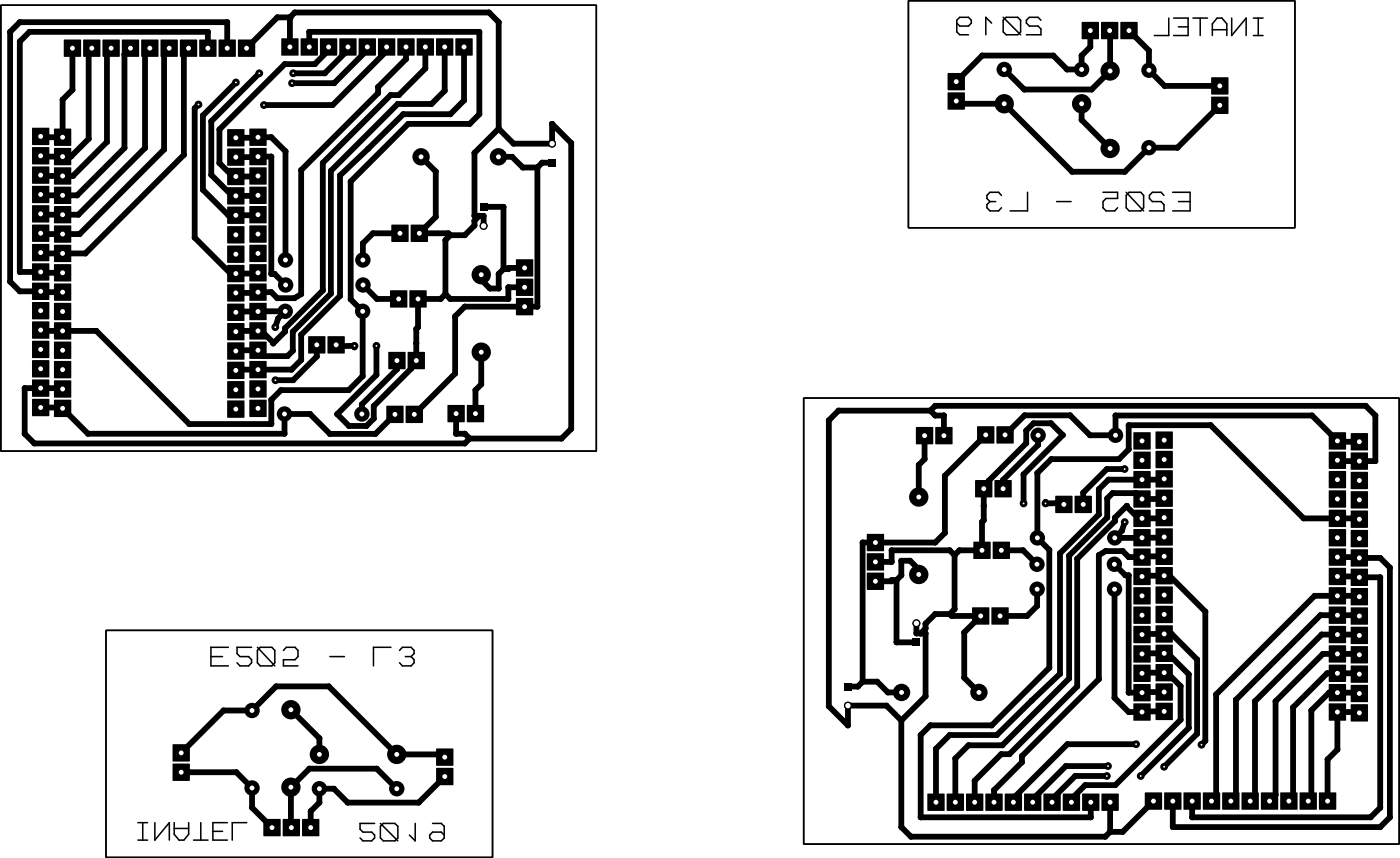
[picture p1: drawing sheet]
<svg xmlns="http://www.w3.org/2000/svg" width="184mm" height="113mm" viewBox="0 0 184 113" stroke-linecap="round" stroke-linejoin="round" font-family="sans-serif">
<g fill="#000">
<path d="M4.2 16.8h2.2v2.2h-2.2z" fill-rule="evenodd"/>
<path d="M7.1 16.9h2.2v2.2h-2.2z" fill-rule="evenodd"/>
<path d="M8.4 5.2h2.2v2.2h-2.2z" fill-rule="evenodd"/>
<path d="M10.9 5.2h2.3v2.2h-2.3z" fill-rule="evenodd"/>
<path d="M13.5 5.2h2.2v2.2h-2.2z" fill-rule="evenodd"/>
<path d="M16 5.2h2.2v2.2h-2.2z" fill-rule="evenodd"/>
<path d="M18.6 5.2h2.2v2.2h-2.2z" fill-rule="evenodd"/>
<path d="M21.1 5.2h2.2v2.2h-2.2z" fill-rule="evenodd"/>
<path d="M23.6 5.2h2.3v2.2h-2.3z" fill-rule="evenodd"/>
<path d="M26.2 5.2h2.2v2.2h-2.2z" fill-rule="evenodd"/>
<path d="M28.7 5.2h2.2v2.2h-2.2z" fill-rule="evenodd"/>
<path d="M29.8 17h2.3v2.2h-2.3z" fill-rule="evenodd"/>
<path d="M31.3 5.2h2.2v2.2h-2.2z" fill-rule="evenodd"/>
<path d="M32.8 16.9h2.2v2.2h-2.2z" fill-rule="evenodd"/>
<path d="M36.9 5h2.3v2.3h-2.3z" fill-rule="evenodd"/>
<path d="M39.5 5h2.2v2.3h-2.2z" fill-rule="evenodd"/>
<path d="M42 5h2.2v2.3h-2.2z" fill-rule="evenodd"/>
<path d="M44.6 5h2.2v2.3h-2.2z" fill-rule="evenodd"/>
<path d="M47.1 5h2.2v2.3h-2.2z" fill-rule="evenodd"/>
<path d="M49.6 5h2.3v2.3h-2.3z" fill-rule="evenodd"/>
<path d="M52.2 5h2.2v2.3h-2.2z" fill-rule="evenodd"/>
<path d="M54.7 5h2.2v2.3h-2.2z" fill-rule="evenodd"/>
<path d="M57.3 5h2.2v2.3h-2.2z" fill-rule="evenodd"/>
<path d="M59.8 5h2.2v2.3h-2.2z" fill-rule="evenodd"/>
<path d="M124.4 12.1h2.2v2.3h-2.2z" fill-rule="evenodd"/>
<path d="M124.4 9.6h2.2v2.2h-2.2z" fill-rule="evenodd"/>
<path d="M142 2.9h2.2v2.2h-2.2z" fill-rule="evenodd"/>
<path d="M144.6 2.9h2.2v2.2h-2.2z" fill-rule="evenodd"/>
<path d="M147.1 2.9h2.2v2.2h-2.2z" fill-rule="evenodd"/>
<path d="M159 10.2h2.2v2.2h-2.2z" fill-rule="evenodd"/>
<path d="M159 12.7h2.2v2.2h-2.2z" fill-rule="evenodd"/>
<path d="M4.2 37.1h2.2v2.2h-2.2z" fill-rule="evenodd"/>
<path d="M4.2 34.6h2.2v2.2h-2.2z" fill-rule="evenodd"/>
<path d="M4.2 32h2.2v2.2h-2.2z" fill-rule="evenodd"/>
<path d="M4.2 29.5h2.2v2.2h-2.2z" fill-rule="evenodd"/>
<path d="M4.2 26.9h2.2v2.3h-2.2z" fill-rule="evenodd"/>
<path d="M4.2 24.4h2.2v2.2h-2.2z" fill-rule="evenodd"/>
<path d="M4.2 21.9h2.2v2.2h-2.2z" fill-rule="evenodd"/>
<path d="M4.2 19.3h2.2v2.2h-2.2z" fill-rule="evenodd"/>
<path d="M7.1 37.2h2.2v2.2h-2.2z" fill-rule="evenodd"/>
<path d="M7.1 34.7h2.2v2.2h-2.2z" fill-rule="evenodd"/>
<path d="M7.1 32.1h2.2v2.2h-2.2z" fill-rule="evenodd"/>
<path d="M7.1 29.6h2.2v2.2h-2.2z" fill-rule="evenodd"/>
<path d="M7.1 27h2.2v2.3h-2.2z" fill-rule="evenodd"/>
<path d="M7.1 24.5h2.2v2.2h-2.2z" fill-rule="evenodd"/>
<path d="M7.1 22h2.2v2.2h-2.2z" fill-rule="evenodd"/>
<path d="M7.1 19.4h2.2v2.2h-2.2z" fill-rule="evenodd"/>
<path d="M29.8 37.3h2.3v2.2h-2.3z" fill-rule="evenodd"/>
<path d="M29.8 34.8h2.3v2.2h-2.3z" fill-rule="evenodd"/>
<path d="M29.8 32.2h2.3v2.2h-2.3z" fill-rule="evenodd"/>
<path d="M29.8 29.7h2.3v2.2h-2.3z" fill-rule="evenodd"/>
<path d="M29.8 27.1h2.3v2.2h-2.3z" fill-rule="evenodd"/>
<path d="M29.8 24.6h2.3v2.2h-2.3z" fill-rule="evenodd"/>
<path d="M29.8 22h2.3v2.3h-2.3z" fill-rule="evenodd"/>
<path d="M29.8 19.5h2.3v2.2h-2.3z" fill-rule="evenodd"/>
<path d="M32.8 37.2h2.2v2.2h-2.2z" fill-rule="evenodd"/>
<path d="M32.8 34.7h2.2v2.2h-2.2z" fill-rule="evenodd"/>
<path d="M32.8 32.1h2.2v2.2h-2.2z" fill-rule="evenodd"/>
<path d="M32.8 29.6h2.2v2.2h-2.2z" fill-rule="evenodd"/>
<path d="M32.8 27h2.2v2.3h-2.2z" fill-rule="evenodd"/>
<path d="M32.8 24.5h2.2v2.2h-2.2z" fill-rule="evenodd"/>
<path d="M32.8 22h2.2v2.2h-2.2z" fill-rule="evenodd"/>
<path d="M32.8 19.4h2.2v2.2h-2.2z" fill-rule="evenodd"/>
<path d="M51.2 38.1h2.2v2.2h-2.2z" fill-rule="evenodd"/>
<path d="M51.4 29.5h2.2v2.2h-2.2z" fill-rule="evenodd"/>
<path d="M53.8 38.1h2.2v2.2h-2.2z" fill-rule="evenodd"/>
<path d="M53.9 29.5h2.3v2.2h-2.3z" fill-rule="evenodd"/>
<path d="M63 26.6h1v1h-1z" fill-rule="evenodd"/>
<path d="M63 26.6h1v1h-1z" fill-rule="evenodd"/>
<path d="M67.8 34h2.2v2.2h-2.2z" fill-rule="evenodd"/>
<path d="M67.8 36.6h2.2v2.2h-2.2z" fill-rule="evenodd"/>
<path d="M67.8 39.1h2.2v2.2h-2.2z" fill-rule="evenodd"/>
<path d="M72 20.8h1v1.1h-1z" fill-rule="evenodd"/>
<path d="M72 20.8h1v1.1h-1z" fill-rule="evenodd"/>
<path d="M4.2 52.3h2.2v2.3h-2.2z" fill-rule="evenodd"/>
<path d="M4.2 49.8h2.2v2.2h-2.2z" fill-rule="evenodd"/>
<path d="M4.2 47.3h2.2v2.2h-2.2z" fill-rule="evenodd"/>
<path d="M4.2 44.7h2.2v2.2h-2.2z" fill-rule="evenodd"/>
<path d="M4.2 42.2h2.2v2.2h-2.2z" fill-rule="evenodd"/>
<path d="M4.2 39.6h2.2v2.3h-2.2z" fill-rule="evenodd"/>
<path d="M7.1 52.4h2.2v2.3h-2.2z" fill-rule="evenodd"/>
<path d="M7.1 49.9h2.2v2.2h-2.2z" fill-rule="evenodd"/>
<path d="M7.1 47.4h2.2v2.2h-2.2z" fill-rule="evenodd"/>
<path d="M7.1 44.8h2.2v2.2h-2.2z" fill-rule="evenodd"/>
<path d="M7.1 42.3h2.2v2.2h-2.2z" fill-rule="evenodd"/>
<path d="M7.1 39.7h2.2v2.3h-2.2z" fill-rule="evenodd"/>
<path d="M29.8 52.5h2.3v2.3h-2.3z" fill-rule="evenodd"/>
<path d="M29.8 50h2.3v2.2h-2.3z" fill-rule="evenodd"/>
<path d="M29.8 47.5h2.3v2.2h-2.3z" fill-rule="evenodd"/>
<path d="M29.8 44.9h2.3v2.2h-2.3z" fill-rule="evenodd"/>
<path d="M29.8 42.4h2.3v2.2h-2.3z" fill-rule="evenodd"/>
<path d="M29.8 39.8h2.3v2.3h-2.3z" fill-rule="evenodd"/>
<path d="M32.8 52.4h2.2v2.3h-2.2z" fill-rule="evenodd"/>
<path d="M32.8 49.9h2.2v2.2h-2.2z" fill-rule="evenodd"/>
<path d="M32.8 47.4h2.2v2.2h-2.2z" fill-rule="evenodd"/>
<path d="M32.8 44.8h2.2v2.2h-2.2z" fill-rule="evenodd"/>
<path d="M32.8 42.3h2.2v2.2h-2.2z" fill-rule="evenodd"/>
<path d="M32.8 39.7h2.2v2.3h-2.2z" fill-rule="evenodd"/>
<path d="M40.5 44.1h2.2v2.2h-2.2z" fill-rule="evenodd"/>
<path d="M43 44.1h2.2v2.2h-2.2z" fill-rule="evenodd"/>
<path d="M51 46.2h2.2v2.2h-2.2z" fill-rule="evenodd"/>
<path d="M50.7 53.2h2.3v2.3h-2.3z" fill-rule="evenodd"/>
<path d="M53.5 46.2h2.3v2.2h-2.3z" fill-rule="evenodd"/>
<path d="M53.3 53.2h2.2v2.3h-2.2z" fill-rule="evenodd"/>
<path d="M58.8 53.1h2.2v2.3h-2.2z" fill-rule="evenodd"/>
<path d="M61.3 53.1h2.2v2.3h-2.2z" fill-rule="evenodd"/>
<path d="M120.3 56h2.2v2.2h-2.2z" fill-rule="evenodd"/>
<path d="M122.8 56h2.2v2.2h-2.2z" fill-rule="evenodd"/>
<path d="M128.3 55.9h2.2v2.2h-2.2z" fill-rule="evenodd"/>
<path d="M130.8 55.9h2.3v2.2h-2.3z" fill-rule="evenodd"/>
<path d="M148.8 56.7h2.2v2.2h-2.2z" fill-rule="evenodd"/>
<path d="M148.8 59.3h2.2v2.2h-2.2z" fill-rule="evenodd"/>
<path d="M151.7 56.6h2.2v2.2h-2.2z" fill-rule="evenodd"/>
<path d="M151.7 59.2h2.2v2.2h-2.2z" fill-rule="evenodd"/>
<path d="M174.5 56.7h2.2v2.2h-2.2z" fill-rule="evenodd"/>
<path d="M174.5 59.3h2.2v2.2h-2.2z" fill-rule="evenodd"/>
<path d="M177.3 56.8h2.3v2.2h-2.3z" fill-rule="evenodd"/>
<path d="M177.3 59.4h2.3v2.2h-2.3z" fill-rule="evenodd"/>
<path d="M113.8 75.1h2.2v2.2h-2.2z" fill-rule="evenodd"/>
<path d="M113.8 72.6h2.2v2.2h-2.2z" fill-rule="evenodd"/>
<path d="M113.8 70h2.2v2.3h-2.2z" fill-rule="evenodd"/>
<path d="M127.8 71.1h2.2v2.2h-2.2z" fill-rule="evenodd"/>
<path d="M128 63h2.3v2.2h-2.3z" fill-rule="evenodd"/>
<path d="M130.3 71.1h2.3v2.2h-2.3z" fill-rule="evenodd"/>
<path d="M130.6 63h2.2v2.2h-2.2z" fill-rule="evenodd"/>
<path d="M138.6 65h2.2v2.3h-2.2z" fill-rule="evenodd"/>
<path d="M141.1 65h2.2v2.3h-2.2z" fill-rule="evenodd"/>
<path d="M148.8 61.8h2.2v2.2h-2.2z" fill-rule="evenodd"/>
<path d="M148.8 64.3h2.2v2.3h-2.2z" fill-rule="evenodd"/>
<path d="M148.8 66.9h2.2v2.2h-2.2z" fill-rule="evenodd"/>
<path d="M148.8 69.4h2.2v2.2h-2.2z" fill-rule="evenodd"/>
<path d="M148.8 72h2.2v2.2h-2.2z" fill-rule="evenodd"/>
<path d="M148.8 74.5h2.2v2.2h-2.2z" fill-rule="evenodd"/>
<path d="M148.8 77h2.2v2.3h-2.2z" fill-rule="evenodd"/>
<path d="M148.8 79.6h2.2v2.2h-2.2z" fill-rule="evenodd"/>
<path d="M151.7 61.7h2.2v2.2h-2.2z" fill-rule="evenodd"/>
<path d="M151.7 64.2h2.2v2.3h-2.2z" fill-rule="evenodd"/>
<path d="M151.7 66.8h2.2v2.2h-2.2z" fill-rule="evenodd"/>
<path d="M151.7 69.3h2.2v2.2h-2.2z" fill-rule="evenodd"/>
<path d="M151.7 71.9h2.2v2.2h-2.2z" fill-rule="evenodd"/>
<path d="M151.7 74.4h2.2v2.2h-2.2z" fill-rule="evenodd"/>
<path d="M151.7 76.9h2.2v2.3h-2.2z" fill-rule="evenodd"/>
<path d="M151.7 79.5h2.2v2.2h-2.2z" fill-rule="evenodd"/>
<path d="M174.5 61.8h2.2v2.2h-2.2z" fill-rule="evenodd"/>
<path d="M174.5 64.3h2.2v2.3h-2.2z" fill-rule="evenodd"/>
<path d="M174.5 66.9h2.2v2.2h-2.2z" fill-rule="evenodd"/>
<path d="M174.5 69.4h2.2v2.2h-2.2z" fill-rule="evenodd"/>
<path d="M174.5 72h2.2v2.2h-2.2z" fill-rule="evenodd"/>
<path d="M174.5 74.5h2.2v2.2h-2.2z" fill-rule="evenodd"/>
<path d="M174.5 77h2.2v2.3h-2.2z" fill-rule="evenodd"/>
<path d="M174.5 79.6h2.2v2.2h-2.2z" fill-rule="evenodd"/>
<path d="M177.3 61.9h2.3v2.2h-2.3z" fill-rule="evenodd"/>
<path d="M177.3 64.4h2.3v2.3h-2.3z" fill-rule="evenodd"/>
<path d="M177.3 67h2.3v2.2h-2.3z" fill-rule="evenodd"/>
<path d="M177.3 69.5h2.3v2.2h-2.3z" fill-rule="evenodd"/>
<path d="M177.3 72.1h2.3v2.2h-2.3z" fill-rule="evenodd"/>
<path d="M177.3 74.6h2.3v2.2h-2.3z" fill-rule="evenodd"/>
<path d="M177.3 77.1h2.3v2.3h-2.3z" fill-rule="evenodd"/>
<path d="M177.3 79.7h2.3v2.2h-2.3z" fill-rule="evenodd"/>
<path d="M22.7 97.6h2.2v2.3h-2.2z" fill-rule="evenodd"/>
<path d="M57.3 98.2h2.2v2.2h-2.2z" fill-rule="evenodd"/>
<path d="M110.8 89.5h1v1.1h-1z" fill-rule="evenodd"/>
<path d="M110.8 89.5h1v1.1h-1z" fill-rule="evenodd"/>
<path d="M119.8 83.7h1v1.1h-1z" fill-rule="evenodd"/>
<path d="M119.8 83.7h1v1.1h-1z" fill-rule="evenodd"/>
<path d="M127.6 79.7h2.3v2.2h-2.3z" fill-rule="evenodd"/>
<path d="M130.2 79.7h2.2v2.2h-2.2z" fill-rule="evenodd"/>
<path d="M148.8 82.1h2.2v2.2h-2.2z" fill-rule="evenodd"/>
<path d="M148.8 84.7h2.2v2.2h-2.2z" fill-rule="evenodd"/>
<path d="M148.8 87.2h2.2v2.2h-2.2z" fill-rule="evenodd"/>
<path d="M148.8 89.7h2.2v2.3h-2.2z" fill-rule="evenodd"/>
<path d="M148.8 92.3h2.2v2.2h-2.2z" fill-rule="evenodd"/>
<path d="M151.7 82h2.2v2.3h-2.2z" fill-rule="evenodd"/>
<path d="M151.7 84.6h2.2v2.2h-2.2z" fill-rule="evenodd"/>
<path d="M151.7 87.1h2.2v2.2h-2.2z" fill-rule="evenodd"/>
<path d="M151.7 89.7h2.2v2.2h-2.2z" fill-rule="evenodd"/>
<path d="M151.7 92.2h2.2v2.2h-2.2z" fill-rule="evenodd"/>
<path d="M174.5 82.1h2.2v2.2h-2.2z" fill-rule="evenodd"/>
<path d="M174.5 84.7h2.2v2.2h-2.2z" fill-rule="evenodd"/>
<path d="M174.5 87.2h2.2v2.2h-2.2z" fill-rule="evenodd"/>
<path d="M174.5 89.7h2.2v2.3h-2.2z" fill-rule="evenodd"/>
<path d="M174.5 92.3h2.2v2.2h-2.2z" fill-rule="evenodd"/>
<path d="M177.3 82.2h2.3v2.2h-2.3z" fill-rule="evenodd"/>
<path d="M177.3 84.8h2.3v2.2h-2.3z" fill-rule="evenodd"/>
<path d="M177.3 87.3h2.3v2.2h-2.3z" fill-rule="evenodd"/>
<path d="M177.3 89.8h2.3v2.3h-2.3z" fill-rule="evenodd"/>
<path d="M177.3 92.4h2.3v2.2h-2.3z" fill-rule="evenodd"/>
<path d="M22.7 100.2h2.2v2.2h-2.2z" fill-rule="evenodd"/>
<path d="M34.6 107.4h2.2v2.3h-2.2z" fill-rule="evenodd"/>
<path d="M37.1 107.4h2.3v2.3h-2.3z" fill-rule="evenodd"/>
<path d="M39.7 107.4h2.2v2.3h-2.2z" fill-rule="evenodd"/>
<path d="M57.3 100.7h2.2v2.3h-2.2z" fill-rule="evenodd"/>
<path d="M121.8 104.1h2.2v2.2h-2.2z" fill-rule="evenodd"/>
<path d="M124.3 104.1h2.2v2.2h-2.2z" fill-rule="evenodd"/>
<path d="M126.8 104.1h2.3v2.2h-2.3z" fill-rule="evenodd"/>
<path d="M129.4 104.1h2.2v2.2h-2.2z" fill-rule="evenodd"/>
<path d="M131.9 104.1h2.2v2.2h-2.2z" fill-rule="evenodd"/>
<path d="M134.5 104.1h2.2v2.2h-2.2z" fill-rule="evenodd"/>
<path d="M137 104.1h2.2v2.2h-2.2z" fill-rule="evenodd"/>
<path d="M139.5 104.1h2.3v2.2h-2.3z" fill-rule="evenodd"/>
<path d="M142.1 104.1h2.2v2.2h-2.2z" fill-rule="evenodd"/>
<path d="M144.6 104.1h2.2v2.2h-2.2z" fill-rule="evenodd"/>
<path d="M150.3 104h2.2v2.2h-2.2z" fill-rule="evenodd"/>
<path d="M152.9 104h2.2v2.2h-2.2z" fill-rule="evenodd"/>
<path d="M155.4 104h2.2v2.2h-2.2z" fill-rule="evenodd"/>
<path d="M157.9 104h2.3v2.2h-2.3z" fill-rule="evenodd"/>
<path d="M160.5 104h2.2v2.2h-2.2z" fill-rule="evenodd"/>
<path d="M163 104h2.2v2.2h-2.2z" fill-rule="evenodd"/>
<path d="M165.6 104h2.2v2.2h-2.2z" fill-rule="evenodd"/>
<path d="M168.1 104h2.2v2.2h-2.2z" fill-rule="evenodd"/>
<path d="M170.6 104h2.3v2.2h-2.3z" fill-rule="evenodd"/>
<path d="M173.2 104h2.2v2.2h-2.2z" fill-rule="evenodd"/>
<circle cx="1.3" cy="4.2" r=".38"/>
<circle cx="2.6" cy="2.9" r=".38"/>
<circle cx="2.6" cy="5.4" r=".38"/>
<circle cx="3.9" cy="4.2" r=".38"/>
<circle cx="5.4" cy="18" r=".38"/>
<circle cx="8.2" cy="13.1" r=".38"/>
<circle cx="9.5" cy="11.8" r=".38"/>
<circle cx="11.6" cy="18.2" r=".38"/>
<circle cx="11.6" cy="6.7" r=".38"/>
<circle cx="14" cy="6.9" r=".38"/>
<circle cx="14" cy="18.6" r=".38"/>
<circle cx="16.3" cy="19.4" r=".38"/>
<circle cx="16.3" cy="7.1" r=".38"/>
<circle cx="19" cy="19.4" r=".38"/>
<circle cx="19" cy="6.9" r=".38"/>
<circle cx="21.5" cy="19.6" r=".38"/>
<circle cx="21.5" cy="7" r=".38"/>
<circle cx="24.1" cy="6.9" r=".38"/>
<circle cx="25.6" cy="14.2" r=".38"/>
<circle cx="26.1" cy="13.7" r=".51"/>
<circle cx="26.6" cy="15.1" r=".38"/>
<circle cx="27.3" cy="4.2" r=".38"/>
<circle cx="27.7" cy="15.9" r=".38"/>
<circle cx="28.8" cy="17" r=".38"/>
<circle cx="29.8" cy="2.9" r=".38"/>
<circle cx="31" cy="10.8" r=".51"/>
<circle cx="33.8" cy="18.1" r=".38"/>
<circle cx="34" cy="9.6" r=".51"/>
<circle cx="34.6" cy="13.8" r=".51"/>
<circle cx="35.6" cy="18" r=".38"/>
<circle cx="36.4" cy="2.3" r=".38"/>
<circle cx="37.4" cy="8.4" r=".38"/>
<circle cx="37.5" cy="19.8" r=".38"/>
<circle cx="38.1" cy="2.3" r=".38"/>
<circle cx="38.3" cy="10.9" r=".51"/>
<circle cx="38.5" cy="9.6" r=".51"/>
<circle cx="38.7" cy="1.6" r=".38"/>
<circle cx="40.6" cy="4.2" r=".38"/>
<circle cx="41.3" cy="8.4" r=".38"/>
<circle cx="42.6" cy="9.6" r=".38"/>
<circle cx="43.1" cy="6.6" r=".38"/>
<circle cx="43.7" cy="13.8" r=".38"/>
<circle cx="43.9" cy="10.9" r=".38"/>
<circle cx="45.4" cy="6.9" r=".38"/>
<circle cx="45.4" cy="6.4" r=".38"/>
<circle cx="48.2" cy="6.5" r=".38"/>
<circle cx="48.3" cy="19.5" r=".38"/>
<circle cx="49.6" cy="12.2" r=".38"/>
<circle cx="49.6" cy="11.4" r=".38"/>
<circle cx="50.8" cy="6.7" r=".38"/>
<circle cx="51.3" cy="12.5" r=".38"/>
<circle cx="52.2" cy="13.6" r=".38"/>
<circle cx="52.4" cy="12.5" r=".38"/>
<circle cx="52.9" cy="15" r=".38"/>
<circle cx="53.3" cy="7.7" r=".38"/>
<circle cx="53.6" cy="16.2" r=".38"/>
<circle cx="55.8" cy="9" r=".38"/>
<circle cx="56.6" cy="13.6" r=".38"/>
<circle cx="58.4" cy="11.9" r=".38"/>
<circle cx="59.1" cy="15" r=".38"/>
<circle cx="60.9" cy="13.2" r=".38"/>
<circle cx="61.7" cy="16.2" r=".38"/>
<circle cx="62.9" cy="15" r=".38"/>
<circle cx="62.9" cy="4.2" r=".38"/>
<circle cx="64.2" cy="1.6" r=".38"/>
<circle cx="65.5" cy="2.9" r=".38"/>
<circle cx="65.5" cy="16.9" r=".38"/>
<circle cx="67.4" cy="18.8" r=".38"/>
<circle cx="72.5" cy="18.8" r=".52"/>
<circle cx="72.5" cy="16.2" r=".38"/>
<circle cx="75" cy="18.8" r=".38"/>
<circle cx="125.9" cy="13.6" r=".38"/>
<circle cx="128.9" cy="7.3" r=".38"/>
<circle cx="131.8" cy="13.6" r="1.27"/>
<circle cx="131.8" cy="9.1" r="1.01"/>
<circle cx="134.5" cy="11.7" r=".38"/>
<circle cx="138.3" cy="7.3" r=".38"/>
<circle cx="140.1" cy="9.1" r=".38"/>
<circle cx="142" cy="13.6" r="1.27"/>
<circle cx="142" cy="9.1" r="1.01"/>
<circle cx="142" cy="15.7" r=".38"/>
<circle cx="142" cy="7.3" r=".38"/>
<circle cx="143.1" cy="6.1" r=".38"/>
<circle cx="143.3" cy="11.7" r=".38"/>
<circle cx="145.7" cy="19.5" r="1.27"/>
<circle cx="145.7" cy="9.3" r="1.27"/>
<circle cx="145.7" cy="4.1" r=".38"/>
<circle cx="150.8" cy="19.4" r="1.01"/>
<circle cx="150.8" cy="9.2" r="1.01"/>
<circle cx="150.8" cy="6.6" r=".38"/>
<circle cx="152.9" cy="11.3" r=".38"/>
<circle cx="154.6" cy="19.4" r=".38"/>
<circle cx="1.3" cy="36.9" r=".38"/>
<circle cx="2.6" cy="38.2" r=".38"/>
<circle cx="2.6" cy="35.7" r=".38"/>
<circle cx="5.4" cy="38.3" r=".38"/>
<circle cx="5.4" cy="33.2" r=".38"/>
<circle cx="5.4" cy="30.7" r=".38"/>
<circle cx="5.4" cy="23.1" r=".38"/>
<circle cx="5.4" cy="35.8" r=".38"/>
<circle cx="5.4" cy="25.6" r=".38"/>
<circle cx="5.4" cy="28.2" r=".38"/>
<circle cx="5.4" cy="20.5" r=".38"/>
<circle cx="9.3" cy="20.5" r=".38"/>
<circle cx="9.6" cy="23.1" r=".38"/>
<circle cx="10.1" cy="25.6" r=".38"/>
<circle cx="10.3" cy="28.2" r=".38"/>
<circle cx="10.4" cy="30.7" r=".38"/>
<circle cx="11.2" cy="33.2" r=".38"/>
<circle cx="24.1" cy="20.3" r=".38"/>
<circle cx="25.6" cy="31.2" r=".38"/>
<circle cx="26.6" cy="24.9" r=".38"/>
<circle cx="27.7" cy="22.9" r=".38"/>
<circle cx="28.8" cy="21.4" r=".38"/>
<circle cx="30" cy="28.2" r=".38"/>
<circle cx="30.3" cy="35.9" r=".38"/>
<circle cx="30.5" cy="25.7" r=".38"/>
<circle cx="30.6" cy="23.1" r=".38"/>
<circle cx="33.8" cy="38.4" r=".38"/>
<circle cx="33.8" cy="35.9" r=".38"/>
<circle cx="33.8" cy="20.6" r=".38"/>
<circle cx="33.8" cy="23.1" r=".38"/>
<circle cx="33.8" cy="28.2" r=".38"/>
<circle cx="33.8" cy="25.7" r=".38"/>
<circle cx="35.6" cy="35.9" r=".38"/>
<circle cx="35.6" cy="20.5" r=".38"/>
<circle cx="35.6" cy="38.3" r=".38"/>
<circle cx="36" cy="35.9" r=".38"/>
<circle cx="36.4" cy="39.1" r=".38"/>
<circle cx="37.5" cy="34.1" r="1.01"/>
<circle cx="37.5" cy="37.4" r="1.01"/>
<circle cx="38.6" cy="39.1" r=".38"/>
<circle cx="39.5" cy="38.6" r=".38"/>
<circle cx="39.5" cy="22.3" r=".38"/>
<circle cx="42.4" cy="38.1" r=".38"/>
<circle cx="42.4" cy="21.4" r=".38"/>
<circle cx="43.4" cy="22.4" r=".38"/>
<circle cx="43.4" cy="38.5" r=".38"/>
<circle cx="44.6" cy="38.8" r=".38"/>
<circle cx="44.6" cy="23" r=".38"/>
<circle cx="46" cy="39.3" r=".38"/>
<circle cx="46" cy="23.8" r=".38"/>
<circle cx="47.6" cy="34.1" r="1.01"/>
<circle cx="47.6" cy="31.9" r=".38"/>
<circle cx="47.7" cy="37.4" r="1.01"/>
<circle cx="49" cy="30.6" r=".38"/>
<circle cx="49.5" cy="39.2" r=".38"/>
<circle cx="55.3" cy="20.6" r="1.14"/>
<circle cx="57.2" cy="28.4" r=".38"/>
<circle cx="57.2" cy="22.5" r=".38"/>
<circle cx="57.8" cy="39.2" r=".38"/>
<circle cx="58.5" cy="31.5" r=".38"/>
<circle cx="58.5" cy="38.6" r=".38"/>
<circle cx="58.9" cy="30.6" r=".38"/>
<circle cx="59.1" cy="30.8" r=".38"/>
<circle cx="59.1" cy="39.2" r=".38"/>
<circle cx="61" cy="30.8" r=".38"/>
<circle cx="62.3" cy="28.3" r=".38"/>
<circle cx="62.3" cy="28.9" r=".38"/>
<circle cx="62.3" cy="29.6" r=".38"/>
<circle cx="62.3" cy="20.1" r=".38"/>
<circle cx="62.9" cy="28.3" r=".38"/>
<circle cx="63.2" cy="36" r="1.27"/>
<circle cx="63.2" cy="36.7" r=".38"/>
<circle cx="63.5" cy="29.6" r=".52"/>
<circle cx="63.5" cy="28.3" r=".38"/>
<circle cx="64.3" cy="37.8" r=".38"/>
<circle cx="65.4" cy="20.6" r="1.14"/>
<circle cx="65.5" cy="35.9" r=".38"/>
<circle cx="65.5" cy="37.8" r=".38"/>
<circle cx="66.1" cy="35.3" r=".38"/>
<circle cx="66.1" cy="27.1" r=".38"/>
<circle cx="66.7" cy="35.1" r=".38"/>
<circle cx="66.7" cy="39.2" r=".38"/>
<circle cx="66.7" cy="37.7" r=".38"/>
<circle cx="66.7" cy="35.3" r=".38"/>
<circle cx="67.2" cy="20.6" r=".38"/>
<circle cx="68.6" cy="22" r=".38"/>
<circle cx="70.5" cy="22" r=".38"/>
<circle cx="71.2" cy="21.3" r=".38"/>
<circle cx="140.8" cy="22.5" r=".38"/>
<circle cx="147.7" cy="22.5" r=".38"/>
<circle cx="3.2" cy="50.9" r=".38"/>
<circle cx="3.2" cy="56.9" r=".38"/>
<circle cx="4.5" cy="58.2" r=".38"/>
<circle cx="5.4" cy="43.4" r=".38"/>
<circle cx="8.1" cy="50.9" r=".38"/>
<circle cx="8.1" cy="53.4" r=".38"/>
<circle cx="11.5" cy="56.9" r=".38"/>
<circle cx="12.6" cy="43.4" r=".38"/>
<circle cx="24.9" cy="55.6" r=".38"/>
<circle cx="31.1" cy="40.9" r=".38"/>
<circle cx="31.1" cy="43.4" r=".38"/>
<circle cx="31.1" cy="45.9" r=".38"/>
<circle cx="31.1" cy="48.5" r=".38"/>
<circle cx="33.9" cy="40.8" r=".38"/>
<circle cx="34.3" cy="43.4" r=".38"/>
<circle cx="34.6" cy="46.7" r=".38"/>
<circle cx="35.6" cy="55.6" r=".38"/>
<circle cx="35.6" cy="52.4" r=".38"/>
<circle cx="35.9" cy="45" r=".38"/>
<circle cx="35.9" cy="44.9" r=".38"/>
<circle cx="36.1" cy="42.9" r=".51"/>
<circle cx="36.2" cy="49.9" r=".51"/>
<circle cx="36.2" cy="49.9" r=".38"/>
<circle cx="36.5" cy="41.8" r=".38"/>
<circle cx="36.9" cy="51.2" r=".38"/>
<circle cx="37.3" cy="54.3" r="1.01"/>
<circle cx="37.3" cy="56.9" r=".38"/>
<circle cx="37.4" cy="43.1" r=".38"/>
<circle cx="37.4" cy="43.5" r=".38"/>
<circle cx="37.4" cy="40.8" r="1.01"/>
<circle cx="37.7" cy="46.7" r=".38"/>
<circle cx="38.3" cy="48.5" r=".38"/>
<circle cx="38.4" cy="43.5" r=".38"/>
<circle cx="38.4" cy="46" r=".38"/>
<circle cx="38.5" cy="49.9" r=".38"/>
<circle cx="39.5" cy="43.9" r=".38"/>
<circle cx="39.5" cy="47.2" r=".38"/>
<circle cx="40.7" cy="54.3" r=".38"/>
<circle cx="41.6" cy="46.8" r=".38"/>
<circle cx="43.3" cy="56.9" r=".38"/>
<circle cx="44.3" cy="54.3" r=".38"/>
<circle cx="44.3" cy="45.4" r=".38"/>
<circle cx="45.8" cy="51.2" r=".38"/>
<circle cx="45.8" cy="55.9" r=".38"/>
<circle cx="46.5" cy="45.4" r=".51"/>
<circle cx="46.5" cy="45.6" r=".38"/>
<circle cx="47.5" cy="54.3" r="1.01"/>
<circle cx="47.5" cy="53" r=".38"/>
<circle cx="47.6" cy="40.8" r="1.01"/>
<circle cx="47.6" cy="49.3" r=".38"/>
<circle cx="48.1" cy="55.9" r=".38"/>
<circle cx="49.1" cy="53.3" r=".38"/>
<circle cx="49.1" cy="54.9" r=".38"/>
<circle cx="49.3" cy="56.9" r=".38"/>
<circle cx="49.4" cy="45.4" r=".51"/>
<circle cx="49.4" cy="49.2" r=".38"/>
<circle cx="52.1" cy="48.4" r=".38"/>
<circle cx="54" cy="47.9" r=".38"/>
<circle cx="54" cy="48.3" r=".38"/>
<circle cx="54.6" cy="47.3" r=".38"/>
<circle cx="54.6" cy="43.1" r=".38"/>
<circle cx="54.6" cy="45" r=".38"/>
<circle cx="54.9" cy="42.9" r=".38"/>
<circle cx="59.7" cy="49" r=".38"/>
<circle cx="59.7" cy="41.5" r=".38"/>
<circle cx="59.9" cy="56.9" r=".38"/>
<circle cx="61" cy="40.2" r=".38"/>
<circle cx="61" cy="58.2" r=".38"/>
<circle cx="61" cy="56.9" r=".38"/>
<circle cx="61.7" cy="57.5" r=".38"/>
<circle cx="62.4" cy="51.2" r=".38"/>
<circle cx="63.2" cy="46.2" r="1.27"/>
<circle cx="63.2" cy="50.4" r=".38"/>
<circle cx="70.5" cy="40.2" r=".38"/>
<circle cx="73.7" cy="57.5" r=".38"/>
<circle cx="75" cy="56.2" r=".38"/>
<circle cx="108.8" cy="55.1" r=".38"/>
<circle cx="110.1" cy="53.9" r=".38"/>
<circle cx="122.1" cy="53.9" r=".38"/>
<circle cx="122.8" cy="54.5" r=".38"/>
<circle cx="122.8" cy="53.2" r=".38"/>
<circle cx="123.9" cy="54.5" r=".38"/>
<circle cx="134.5" cy="54.5" r=".38"/>
<circle cx="134.7" cy="58.1" r=".38"/>
<circle cx="134.7" cy="56.5" r=".38"/>
<circle cx="135.7" cy="55.5" r=".38"/>
<circle cx="136.3" cy="57.1" r="1.01"/>
<circle cx="136.3" cy="58.3" r=".38"/>
<circle cx="138" cy="55.5" r=".38"/>
<circle cx="139.5" cy="57.1" r=".38"/>
<circle cx="140.5" cy="54.5" r=".38"/>
<circle cx="143.1" cy="57.1" r=".38"/>
<circle cx="146.4" cy="57.1" r="1.01"/>
<circle cx="146.4" cy="54.5" r=".38"/>
<circle cx="148.2" cy="55.8" r=".38"/>
<circle cx="148.2" cy="58.9" r=".38"/>
<circle cx="158.9" cy="55.8" r=".38"/>
<circle cx="172.2" cy="54.5" r=".38"/>
<circle cx="175.7" cy="57.9" r=".38"/>
<circle cx="179.3" cy="53.2" r=".38"/>
<circle cx="180.6" cy="54.5" r=".38"/>
<circle cx="113.2" cy="71.2" r=".38"/>
<circle cx="117.1" cy="76.2" r=".38"/>
<circle cx="117.1" cy="72.2" r=".38"/>
<circle cx="117.1" cy="76.1" r=".38"/>
<circle cx="117.1" cy="73.7" r=".38"/>
<circle cx="117.7" cy="76.1" r=".38"/>
<circle cx="118.3" cy="73.5" r=".38"/>
<circle cx="118.3" cy="75.5" r=".38"/>
<circle cx="119.5" cy="73.5" r=".38"/>
<circle cx="120.6" cy="75.4" r="1.27"/>
<circle cx="120.6" cy="65.2" r="1.27"/>
<circle cx="120.6" cy="61" r=".38"/>
<circle cx="120.6" cy="74.7" r=".38"/>
<circle cx="121.4" cy="60.2" r=".38"/>
<circle cx="122.8" cy="71.2" r=".38"/>
<circle cx="124" cy="69.9" r=".38"/>
<circle cx="124" cy="62.4" r=".38"/>
<circle cx="124.7" cy="72.2" r=".38"/>
<circle cx="125.3" cy="79.9" r=".38"/>
<circle cx="125.3" cy="72.8" r=".38"/>
<circle cx="125.9" cy="72.2" r=".38"/>
<circle cx="128.9" cy="68.5" r=".38"/>
<circle cx="129.1" cy="64.1" r=".38"/>
<circle cx="129.1" cy="66.4" r=".38"/>
<circle cx="129.1" cy="68.2" r=".38"/>
<circle cx="129.8" cy="63.1" r=".38"/>
<circle cx="129.8" cy="63.5" r=".38"/>
<circle cx="131.7" cy="62.9" r=".38"/>
<circle cx="134.3" cy="72.2" r=".38"/>
<circle cx="134.4" cy="66" r=".51"/>
<circle cx="134.4" cy="62.2" r=".38"/>
<circle cx="136.1" cy="74" r="1.01"/>
<circle cx="136.2" cy="77.3" r="1.01"/>
<circle cx="136.2" cy="79.5" r=".38"/>
<circle cx="136.2" cy="70.6" r="1.01"/>
<circle cx="136.2" cy="62" r=".38"/>
<circle cx="137.3" cy="66" r=".51"/>
<circle cx="137.3" cy="65.8" r=".38"/>
<circle cx="137.8" cy="72.1" r=".38"/>
<circle cx="138" cy="60.2" r=".38"/>
<circle cx="139.2" cy="72.6" r=".38"/>
<circle cx="139.5" cy="66" r=".38"/>
<circle cx="140.4" cy="72.9" r=".38"/>
<circle cx="141.4" cy="73.3" r=".38"/>
<circle cx="142.2" cy="64.6" r=".38"/>
<circle cx="144.3" cy="72.8" r=".38"/>
<circle cx="144.3" cy="64.2" r=".38"/>
<circle cx="144.3" cy="67.5" r=".38"/>
<circle cx="145.2" cy="72.3" r=".38"/>
<circle cx="145.3" cy="61.5" r=".38"/>
<circle cx="145.4" cy="65.4" r=".38"/>
<circle cx="145.4" cy="67.9" r=".38"/>
<circle cx="145.5" cy="62.9" r=".38"/>
<circle cx="146.1" cy="64.7" r=".38"/>
<circle cx="146.3" cy="74" r="1.01"/>
<circle cx="146.3" cy="77.3" r="1.01"/>
<circle cx="146.3" cy="70.6" r="1.01"/>
<circle cx="146.4" cy="67.9" r=".38"/>
<circle cx="146.4" cy="68.3" r=".38"/>
<circle cx="146.9" cy="60.2" r=".38"/>
<circle cx="147.3" cy="69.6" r=".38"/>
<circle cx="147.4" cy="72.3" r=".38"/>
<circle cx="147.6" cy="61.5" r=".51"/>
<circle cx="147.7" cy="68.5" r=".51"/>
<circle cx="147.7" cy="75.5" r=".38"/>
<circle cx="147.9" cy="66.5" r=".38"/>
<circle cx="147.9" cy="66.3" r=".38"/>
<circle cx="148.2" cy="73.1" r=".38"/>
<circle cx="148.2" cy="75.5" r=".38"/>
<circle cx="149.2" cy="64.7" r=".38"/>
<circle cx="149.5" cy="68" r=".38"/>
<circle cx="149.9" cy="70.5" r=".38"/>
<circle cx="150" cy="75.5" r=".38"/>
<circle cx="150" cy="73" r=".38"/>
<circle cx="152.7" cy="65.4" r=".38"/>
<circle cx="152.7" cy="70.5" r=".38"/>
<circle cx="152.7" cy="62.9" r=".38"/>
<circle cx="152.7" cy="68" r=".38"/>
<circle cx="153.5" cy="75.5" r=".38"/>
<circle cx="171.1" cy="68" r=".38"/>
<circle cx="172.6" cy="78.1" r=".38"/>
<circle cx="175.7" cy="60.5" r=".38"/>
<circle cx="178.3" cy="73.1" r=".38"/>
<circle cx="178.3" cy="68" r=".38"/>
<circle cx="178.3" cy="78.1" r=".38"/>
<circle cx="178.3" cy="75.6" r=".38"/>
<circle cx="180.6" cy="60.5" r=".38"/>
<circle cx="181.2" cy="75.7" r=".38"/>
<circle cx="181.2" cy="73.2" r=".38"/>
<circle cx="182.5" cy="74.4" r=".38"/>
<circle cx="29.3" cy="93.2" r=".38"/>
<circle cx="33.1" cy="93.2" r="1.01"/>
<circle cx="36.2" cy="90" r=".38"/>
<circle cx="38.2" cy="93.1" r="1.27"/>
<circle cx="41.9" cy="99" r="1.27"/>
<circle cx="41.9" cy="96.8" r=".38"/>
<circle cx="43.2" cy="90" r=".38"/>
<circle cx="52.1" cy="99" r="1.27"/>
<circle cx="58" cy="98.9" r=".38"/>
<circle cx="108.8" cy="92.6" r=".38"/>
<circle cx="111.3" cy="92.5" r=".52"/>
<circle cx="111.3" cy="95.1" r=".38"/>
<circle cx="112.6" cy="90" r=".38"/>
<circle cx="113.2" cy="89.4" r=".38"/>
<circle cx="115.2" cy="89.4" r=".38"/>
<circle cx="116.4" cy="92.5" r=".38"/>
<circle cx="116.6" cy="90.8" r=".38"/>
<circle cx="117.7" cy="84.2" r=".38"/>
<circle cx="118.3" cy="94.5" r=".38"/>
<circle cx="118.4" cy="90.8" r="1.14"/>
<circle cx="120.3" cy="81.7" r=".52"/>
<circle cx="120.3" cy="83.1" r=".38"/>
<circle cx="120.9" cy="96.4" r=".38"/>
<circle cx="120.9" cy="83.1" r=".38"/>
<circle cx="121.5" cy="82.4" r=".38"/>
<circle cx="121.5" cy="91.3" r=".38"/>
<circle cx="121.5" cy="83.1" r=".38"/>
<circle cx="121.5" cy="81.8" r=".38"/>
<circle cx="122.1" cy="95.1" r=".38"/>
<circle cx="122.8" cy="80.5" r=".38"/>
<circle cx="122.9" cy="98.2" r=".38"/>
<circle cx="124.7" cy="96.4" r=".38"/>
<circle cx="124.7" cy="80.5" r=".38"/>
<circle cx="124.9" cy="80.8" r=".38"/>
<circle cx="125.4" cy="99.5" r=".38"/>
<circle cx="126.6" cy="82.9" r=".38"/>
<circle cx="126.6" cy="88.9" r=".38"/>
<circle cx="127.1" cy="97.7" r=".38"/>
<circle cx="128.5" cy="90.8" r="1.14"/>
<circle cx="130.2" cy="95.1" r=".38"/>
<circle cx="130.9" cy="96.4" r=".38"/>
<circle cx="131.4" cy="98.9" r=".38"/>
<circle cx="131.6" cy="97.7" r=".38"/>
<circle cx="132.5" cy="98.9" r=".38"/>
<circle cx="134.2" cy="99.2" r=".38"/>
<circle cx="134.2" cy="100" r=".38"/>
<circle cx="134.8" cy="80.8" r=".38"/>
<circle cx="135.5" cy="91.9" r=".38"/>
<circle cx="137.8" cy="87.6" r=".38"/>
<circle cx="139.2" cy="88.4" r=".38"/>
<circle cx="140.1" cy="97.6" r=".38"/>
<circle cx="140.4" cy="89" r=".38"/>
<circle cx="141.4" cy="90" r=".38"/>
<circle cx="144.3" cy="89.1" r=".38"/>
<circle cx="146.3" cy="91.5" r=".38"/>
<circle cx="148.2" cy="90.8" r=".38"/>
<circle cx="148.2" cy="93.4" r=".38"/>
<circle cx="149.1" cy="97.6" r=".51"/>
<circle cx="150" cy="88.2" r=".38"/>
<circle cx="150" cy="93.3" r=".38"/>
<circle cx="150" cy="85.7" r=".38"/>
<circle cx="150" cy="83.1" r=".38"/>
<circle cx="150" cy="90.8" r=".38"/>
<circle cx="153.2" cy="88.2" r=".38"/>
<circle cx="153.3" cy="85.7" r=".38"/>
<circle cx="153.8" cy="83.1" r=".38"/>
<circle cx="155" cy="90" r=".38"/>
<circle cx="155" cy="94.4" r=".38"/>
<circle cx="156.1" cy="95.5" r=".38"/>
<circle cx="156.1" cy="88.4" r=".38"/>
<circle cx="157.2" cy="86.5" r=".38"/>
<circle cx="157.2" cy="96.2" r=".38"/>
<circle cx="157.7" cy="97.7" r=".51"/>
<circle cx="158.2" cy="97.2" r=".38"/>
<circle cx="158.2" cy="80.2" r=".38"/>
<circle cx="159.7" cy="91.1" r=".38"/>
<circle cx="162.3" cy="91.8" r=".38"/>
<circle cx="164.8" cy="92" r=".38"/>
<circle cx="167.5" cy="92" r=".38"/>
<circle cx="169.8" cy="92.8" r=".38"/>
<circle cx="172.2" cy="93.2" r=".38"/>
<circle cx="173.3" cy="80.7" r=".38"/>
<circle cx="173.5" cy="83.2" r=".38"/>
<circle cx="173.7" cy="85.8" r=".38"/>
<circle cx="174.2" cy="88.3" r=".38"/>
<circle cx="174.3" cy="99.6" r=".38"/>
<circle cx="174.5" cy="90.8" r=".38"/>
<circle cx="175.6" cy="98.3" r=".38"/>
<circle cx="178.3" cy="83.2" r=".38"/>
<circle cx="178.3" cy="90.8" r=".38"/>
<circle cx="178.3" cy="88.3" r=".38"/>
<circle cx="178.3" cy="85.8" r=".38"/>
<circle cx="178.3" cy="93.4" r=".38"/>
<circle cx="178.3" cy="80.7" r=".38"/>
<circle cx="31" cy="101.3" r=".38"/>
<circle cx="33.1" cy="103.4" r="1.01"/>
<circle cx="33.1" cy="105.9" r=".38"/>
<circle cx="38.2" cy="103.3" r="1.27"/>
<circle cx="38.2" cy="108.5" r=".38"/>
<circle cx="40.6" cy="100.8" r=".38"/>
<circle cx="40.8" cy="106.4" r=".38"/>
<circle cx="41.9" cy="103.5" r="1.01"/>
<circle cx="41.9" cy="105.3" r=".38"/>
<circle cx="43.8" cy="103.4" r=".38"/>
<circle cx="45.6" cy="105.3" r=".38"/>
<circle cx="49.5" cy="100.8" r=".38"/>
<circle cx="52.1" cy="103.5" r="1.01"/>
<circle cx="55" cy="105.3" r=".38"/>
<circle cx="118.3" cy="108.5" r=".38"/>
<circle cx="119.6" cy="109.7" r=".38"/>
<circle cx="120.9" cy="107.2" r=".38"/>
<circle cx="128" cy="102.4" r=".38"/>
<circle cx="130.5" cy="103.6" r=".38"/>
<circle cx="133" cy="104.7" r=".38"/>
<circle cx="135.6" cy="104.8" r=".38"/>
<circle cx="138.4" cy="104.5" r=".38"/>
<circle cx="138.4" cy="105" r=".38"/>
<circle cx="139.9" cy="100.5" r=".38"/>
<circle cx="140.7" cy="104.8" r=".38"/>
<circle cx="141.2" cy="101.8" r=".38"/>
<circle cx="142.5" cy="103" r=".38"/>
<circle cx="143.2" cy="107.2" r=".38"/>
<circle cx="145.1" cy="109.7" r=".38"/>
<circle cx="145.3" cy="101.8" r=".51"/>
<circle cx="145.5" cy="100.5" r=".51"/>
<circle cx="145.7" cy="109.1" r=".38"/>
<circle cx="146.4" cy="103" r=".38"/>
<circle cx="147.4" cy="109.1" r=".38"/>
<circle cx="149.8" cy="101.8" r=".51"/>
<circle cx="152.8" cy="100.6" r=".51"/>
<circle cx="154" cy="108.5" r=".38"/>
<circle cx="156.5" cy="107.2" r=".38"/>
<circle cx="159.7" cy="104.5" r=".38"/>
<circle cx="162.3" cy="104.4" r=".38"/>
<circle cx="164.8" cy="104.4" r=".38"/>
<circle cx="167.5" cy="104.3" r=".38"/>
<circle cx="169.8" cy="104.5" r=".38"/>
<circle cx="172.2" cy="104.7" r=".38"/>
<circle cx="179.9" cy="107.2" r=".38"/>
<circle cx="181.2" cy="108.5" r=".38"/>
<circle cx="181.2" cy="105.9" r=".38"/>
<circle cx="182.5" cy="107.2" r=".38"/>
</g>
<path d="M.1 .7h78.2v58.5h-78.2zM119.3 .1h50.7v29.8h-50.7zM105.5 52.2h78.2v58.5h-78.2zM13.9 82.7h50.8v29.8h-50.8z" fill="none" stroke="#000" stroke-width=".2"/>
<g fill="none" stroke="#000" stroke-width=".76">
<path d="M9.5 6.3v5.5l-1.3 1.3v4.9h-2.8l-.1-.1M12 6.3l-.4 .4v11.5l-2.3 2.3h-3.9l-.1-.1M14.6 6.3l-.6 .6v11.7l-4.4 4.5h-4.2l-.1-.1M17.1 6.3l-.8 .8v12.3l-6.2 6.2h-4.7l-.1-.1M19.7 6.3l-.7 .6v12.5l-8.7 8.8h-4.9l-.1-.2M22.2 6.3l-.7 .7v12.6l-11.1 11.1h-5l-.1-.1M24.7 6.3l-.6 .6v13.4l-12.9 12.9h-5.8l-.1-.1M26.1 13.7l-.5 .5v17l4.7 4.7h3.5l.1-.1M27.3 6.3v-2.1h-23.4l-1.3 1.2v30.3l5.6 .1M29.8 6.3v-3.4h-27.2l-1.3 1.3v32.7l1.3 1.3 5.6 .1M31 18.1l4.6-.1 1.9 1.8v14.3M31 10.8l-4.4 4.3v9.8l3.4 3.3h3.8h.1"/>
<path d="M34 9.6l-6.3 6.3v7l2.8 2.8h3.3l.1-.1M38.1 2.3l.6-.7h25.5l1.3 1.3v14M38.1 2.3v3.9M38.1 2.3h-1.7l-4 4M40.6 6.2v-2h22.3v10.8l-1.2 1.2h-8.1l-7.6 7.6v15.5l1.6 1.5v8.5l-1.8 1.9h-8.9l-1.3 1.2v3.2h-10.7l-12.3-12.2h-7.2l-.1-.1M43.1 6.2v.4l-1.8 1.8h-3.9l-8.6 8.6v4.4l1.8 1.7h3.2h.1M45.7 6.2l-.3 .2v.5l-2.8 2.7h-4.1M48.2 6.2v.3l-4.3 4.4h-5.6M50.8 6.2v.5l-7.1 7.1h-9.1M53.3 6.2v1.5l-3.7 3.7v.8l-10.1 10.1v16.3l-.9 .5h-2.2l-.8-.8-4.6 .1M55.8 6.2v2.8l-3.4 3.5h-1.1l-8.9 8.9v16.7l-5 5v.4l-1.5 1.5v-.1l-1.6-1.5h-3.2l-.1 .1M58.4 6.2v5.7l-1.8 1.7h-4.4l-8.8 8.8v16.1l-5 5v2.5l-.7 .7h-3.1l-.7-.8h-2.8l-.1 .1"/>
<path d="M60.9 6.2v7l-1.8 1.8h-6.2l-8.3 8v15.8l-5.1 5.1v3.3l-1.2 1.3h-7.2l-.1 .1M65.5 16.9l1.9 1.9h5.1v-2.6l2.5 2.6v37.4l-1.3 1.3h-12M65.5 16.9l-3.2 3.2v8.2h1.2v1.3M125.5 13.2l.4 .4h5.9l9 8.9h6.9l3.1-3.1h3.8l5.5-5.6M142 13.6v2.1l3.7 3.8M143.1 4v2.1l-1.1 1.2v1.8h-1.9l-1.8-1.8h-9.4l-3.4 3.4M145.7 4v5.3l-2.4 2.4h-8.8l-2.7-2.6M148.2 4l2.6 2.6v2.6l2.1 2.1h7.2M31 20.6l4.6-.1v15.4h.4l1.5 1.5M47.7 37.4l1.8 1.8h2.8M52.5 30.6h-3.5l-1.4 1.3v2.2M55.3 20.6l1.9 1.9v5.9l-2.2 2.2h3.9l.2 .2"/>
<path d="M58.5 38.6l-.7 .6h-2.9v3.7l-.3 .2v4.2l-.6 .6v.4l-4.9 5v1.6l-1 1h-2.3l-1.5-1.6 5.1-5.1v-3.8M59.1 30.8l-.6 .7v7.1M62.9 28.3l-.6 .6v.7l-1.3 1.2h-1.9M63.5 27.1h2.6v8.2M65.4 20.6h1.8l1.4 1.4h1.9M66.1 35.3l-.6 .6v1.9h-1.2l-1.1-1.1v-.7M68.9 35.1h-2.2v.2h-.6M68.9 37.7h-2.2v1.5h-7.6l-.6-.6M70.5 22v18.2h-9.5l-1.3 1.3v7.5l-5.3 5.3M72.5 21.3h-1.3l-.7 .7M5.3 53.4h2.8l3.4 3.5h25.8v-2.6h3.4l2.6 2.6h6l2.5-2.6M8.2 51l-.1-.1h-4.9v6l1.3 1.3h56.5l.7-.7"/>
<path d="M31 41l.1-.1 6.3-.1-.9 1-.4 1.1M41.6 45.2v1.6l-3.1 3.1h-2.3M44.1 45.2l.2 .2h2.2v.2M52.1 47.3v1.1l-4.6 4.6v1.3M59.9 54.2v2.7h1.1l.7 .6M63.2 46.2v4.2l-.8 .8v3M121.4 57.1v3.1l-.8 .8v4.2M122.1 53.9h-12l-1.3 1.2v37.5l2.5 2.5v-2.6h5.1l1.9 2M122.1 53.9l.7-.7h56.5l1.3 1.3v6h-4.9l-.1-.1M122.1 53.9l.7 .6h1.1v2.6M129.4 57l-5.4 5.4v7.5l-1.2 1.3h-9.6v18.2M131.9 57l2.6-2.5h6l2.6 2.6h3.3v-2.6h25.8l3.5 3.4h2.8"/>
<path d="M136.3 57.1v1.2l-4.6 4.6v1.2M117.7 76.1v8.1h2.6M117.7 76.1h-.6v.1h-2.2M120.6 75.3v-.6l-1.1-1.2h-1.2v2l-.6 .6M125.3 72.8l-.6-.6h-7.6v1.5h-2.2M125.3 72.8v7.1l-.6 .6M131.5 72.2h2.8l1.8 1.8M134.4 66v-3.8l5.1-5.1-1.5-1.6h-2.3l-1 1v1.6l-4.9 5v.4l-.7 .6v4.1l-.2 .3v3.7h-3l-.6 .6M136.2 77.3v2.2l-1.4 1.3h-3.5M137.3 65.8v.2h2.2l.2 .2M146.3 74l1.4 1.5h.5v15.3h4.6M146.3 77.3v14.2l1.9 1.9 4.6-.1"/>
<path d="M147.6 61.5h-2.3l-3.1 3.1v1.6M147.7 68.5l-.4 1.1-1 .9h6.4l.1-.1M149.9 75.6l.1-.1h3.5l4.7 4.7v17l-.5 .5M152.8 62.8l-.1 .1h-7.2l-1.2 1.3v3.3l-5.1 5.1v15.8l-8.3 8h-6.2l-1.8 1.8v7M152.8 67.9l-.1 .1h-3.2l-1.6-1.5v-.2l-1.5 1.6v.4l-5 5v16.7l-8.9 8.9h-1.1l-3.4 3.5v2.8M152.8 73l-4.6 .1-.8-.8h-2.2l-.9 .5v16.3l-10.1 10.1v.8l-3.7 3.6v1.6M152.8 65.3l-.1 .1h-2.8l-.7-.7h-3.1l-.7 .7v2.5l-5 5v16.1l-8.8 8.7h-4.5l-1.7 1.8v5.7M175.6 73.1l5.6 .1 1.3 1.2v32.8l-1.3 1.3h-27.2v-3.4M175.6 75.6l5.6 .1v30.2l-1.3 1.3h-23.4v-2.1M178.5 68.1l-.2-.1h-7.2l-12.2-12.2h-10.7v3.1l-1.3 1.3h-8.9l-1.8 1.8v8.5l1.6 1.6v15.5l-7.6 7.5h-8.1l-1.2 1.3v10.8h22.3v-2M178.5 78.3l-.2-.2h-5.7l-12.9 13v13.4l-.7 .6M23.8 98.7l5.5-5.5h3.8l3.1-3.2h7l8.9 8.9h5.9l.4 .4"/>
<path d="M38.2 93.1l3.7 3.7v2.1M113.2 89.4l-.6 .6h-1.3M113.2 89.4h2l1.4 1.4h1.8M118.3 94.5v14l1.3 1.2h25.5l.6-.6M120.3 81.7v1.4h1.2v8.2l-3.2 3.2M124.7 80.5l.2 .3h3.8l-2.1 2.1v6l1.9 1.9M124.7 80.5h-1.9l-1.3 1.3v.6l-.6 .7M149.1 97.6h-9l-7.1 7.1v.5M149.9 88.3l.1-.1h3.2l1.8 1.8v4.4l-8.6 8.6h-3.9l-1.8 1.8v.4M149.9 85.8l.1-.1h3.3l2.8 2.7v7.1l-6.3 6.3M149.9 83.2l.1-.1h3.8l3.4 3.4v9.7l-4.4 4.4M178.5 93.5l-.2-.1h-2.7v4.9l-1.3 1.3v5.5"/>
<path d="M178.5 91l-.2-.2h-3.8l-2.3 2.4v11.5l-.5 .4M178.5 88.4l-.2-.1h-4.1l-4.4 4.5v11.7l-.6 .6M178.5 80.8l-.2-.1h-5l-11 11.1v12.6l-.7 .7M178.5 83.3l-.2-.1h-4.8l-8.7 8.8v12.4l-.7 .7M178.5 85.9l-.2-.1h-4.6l-6.2 6.2v12.3l-.8 .8M23.8 101.3h7.2l2.1 2v2.6l2.6 2.6M52.1 103.4l-2.6-2.6h-8.9l-2.4 2.4v5.3M58.4 101.8l-3.4 3.5h-9.4l-1.8-1.9h-1.9v1.9l-1.1 1.1v2.1M145.3 101.8h-4.1l-2.8 2.7v.5l-.3 .2M145.5 100.5h-5.6l-4.3 4.3v.4M145.7 105.2v3.9M151.4 105.1l-4 4h-1.7"/>
</g>
<g fill="#000">
<circle cx="38.1" cy="2.3" r=".38"/>
<circle cx="54.6" cy="47.3" r=".38"/>
<circle cx="129.1" cy="64.1" r=".38"/>
<circle cx="145.7" cy="109.1" r=".38"/>
</g>
<circle cx="36.2" cy="49.9" r=".12" fill="#fff"/>
<circle cx="36.1" cy="42.9" r=".38" fill="#000"/>
<circle cx="36.1" cy="42.9" r=".12" fill="#fff"/>
<circle cx="49.4" cy="45.4" r=".38" fill="#000"/>
<circle cx="49.4" cy="45.4" r=".12" fill="#fff"/>
<circle cx="46.5" cy="45.4" r=".38" fill="#000"/>
<circle cx="46.5" cy="45.4" r=".12" fill="#fff"/>
<circle cx="34" cy="9.6" r=".38" fill="#000"/>
<circle cx="34" cy="9.6" r=".12" fill="#fff"/>
<circle cx="38.5" cy="9.6" r=".38" fill="#000"/>
<circle cx="38.5" cy="9.6" r=".12" fill="#fff"/>
<circle cx="31" cy="10.8" r=".38" fill="#000"/>
<circle cx="31" cy="10.8" r=".12" fill="#fff"/>
<circle cx="38.3" cy="10.9" r=".38" fill="#000"/>
<circle cx="38.3" cy="10.9" r=".12" fill="#fff"/>
<circle cx="26.1" cy="13.7" r=".38" fill="#000"/>
<circle cx="26.1" cy="13.7" r=".12" fill="#fff"/>
<circle cx="34.6" cy="13.8" r=".38" fill="#000"/>
<circle cx="34.6" cy="13.8" r=".12" fill="#fff"/>
<circle cx="147.6" cy="61.5" r=".38" fill="#000"/>
<circle cx="147.6" cy="61.5" r=".12" fill="#fff"/>
<circle cx="147.7" cy="68.5" r=".38" fill="#000"/>
<circle cx="147.7" cy="68.5" r=".12" fill="#fff"/>
<circle cx="134.4" cy="66" r=".38" fill="#000"/>
<circle cx="134.4" cy="66" r=".12" fill="#fff"/>
<circle cx="137.3" cy="66" r=".38" fill="#000"/>
<circle cx="137.3" cy="66" r=".12" fill="#fff"/>
<circle cx="149.8" cy="101.8" r=".38" fill="#000"/>
<circle cx="149.8" cy="101.8" r=".12" fill="#fff"/>
<circle cx="145.3" cy="101.8" r=".38" fill="#000"/>
<circle cx="145.3" cy="101.8" r=".12" fill="#fff"/>
<circle cx="152.8" cy="100.6" r=".38" fill="#000"/>
<circle cx="152.8" cy="100.6" r=".12" fill="#fff"/>
<circle cx="145.5" cy="100.5" r=".38" fill="#000"/>
<circle cx="145.5" cy="100.5" r=".12" fill="#fff"/>
<circle cx="157.7" cy="97.7" r=".38" fill="#000"/>
<circle cx="157.7" cy="97.7" r=".12" fill="#fff"/>
<circle cx="149.1" cy="97.6" r=".38" fill="#000"/>
<circle cx="149.1" cy="97.6" r=".12" fill="#fff"/>
<path d="M32.9 52.5h2v2.1h-2z" fill="#000"/>
<circle cx="33.9" cy="53.6" r=".32" fill="#fff"/>
<path d="M32.9 50h2v2h-2z" fill="#000"/>
<circle cx="33.9" cy="51" r=".32" fill="#fff"/>
<path d="M32.9 47.5h2v2h-2z" fill="#000"/>
<circle cx="33.9" cy="48.5" r=".32" fill="#fff"/>
<path d="M32.9 44.9h2v2h-2z" fill="#000"/>
<circle cx="33.9" cy="45.9" r=".32" fill="#fff"/>
<path d="M32.9 42.4h2v2h-2z" fill="#000"/>
<circle cx="33.9" cy="43.4" r=".32" fill="#fff"/>
<path d="M32.9 39.8h2v2.1h-2z" fill="#000"/>
<circle cx="33.9" cy="40.9" r=".32" fill="#fff"/>
<path d="M32.9 37.3h2v2h-2z" fill="#000"/>
<circle cx="33.9" cy="38.3" r=".32" fill="#fff"/>
<path d="M32.9 34.8h2v2h-2z" fill="#000"/>
<circle cx="33.9" cy="35.8" r=".32" fill="#fff"/>
<path d="M32.9 32.2h2v2h-2z" fill="#000"/>
<circle cx="33.9" cy="33.2" r=".32" fill="#fff"/>
<path d="M32.9 29.7h2v2h-2z" fill="#000"/>
<circle cx="33.9" cy="30.7" r=".32" fill="#fff"/>
<path d="M32.9 27.1h2v2.1h-2z" fill="#000"/>
<circle cx="33.9" cy="28.2" r=".32" fill="#fff"/>
<path d="M32.9 24.6h2v2h-2z" fill="#000"/>
<circle cx="33.9" cy="25.6" r=".32" fill="#fff"/>
<path d="M32.9 22.1h2v2h-2z" fill="#000"/>
<circle cx="33.9" cy="23.1" r=".32" fill="#fff"/>
<path d="M32.9 19.5h2v2h-2z" fill="#000"/>
<circle cx="33.9" cy="20.5" r=".32" fill="#fff"/>
<path d="M32.9 17h2v2h-2z" fill="#000"/>
<circle cx="33.9" cy="18" r=".32" fill="#fff"/>
<path d="M29.9 52.6h2.1v2.1h-2.1z" fill="#000"/>
<circle cx="31" cy="53.7" r=".32" fill="#fff"/>
<path d="M29.9 50.1h2.1v2h-2.1z" fill="#000"/>
<circle cx="31" cy="51.1" r=".32" fill="#fff"/>
<path d="M29.9 47.6h2.1v2h-2.1z" fill="#000"/>
<circle cx="31" cy="48.6" r=".32" fill="#fff"/>
<path d="M29.9 45h2.1v2h-2.1z" fill="#000"/>
<circle cx="31" cy="46" r=".32" fill="#fff"/>
<path d="M29.9 42.5h2.1v2h-2.1z" fill="#000"/>
<circle cx="31" cy="43.5" r=".32" fill="#fff"/>
<path d="M29.9 39.9h2.1v2.1h-2.1z" fill="#000"/>
<circle cx="31" cy="41" r=".32" fill="#fff"/>
<path d="M29.9 37.4h2.1v2h-2.1z" fill="#000"/>
<circle cx="31" cy="38.4" r=".32" fill="#fff"/>
<path d="M29.9 34.9h2.1v2h-2.1z" fill="#000"/>
<circle cx="31" cy="35.9" r=".32" fill="#fff"/>
<path d="M29.9 32.3h2.1v2h-2.1z" fill="#000"/>
<circle cx="31" cy="33.3" r=".32" fill="#fff"/>
<path d="M29.9 29.8h2.1v2h-2.1z" fill="#000"/>
<circle cx="31" cy="30.8" r=".32" fill="#fff"/>
<path d="M29.9 27.2h2.1v2h-2.1z" fill="#000"/>
<circle cx="31" cy="28.2" r=".32" fill="#fff"/>
<path d="M29.9 24.7h2.1v2h-2.1z" fill="#000"/>
<circle cx="31" cy="25.7" r=".32" fill="#fff"/>
<path d="M29.9 22.1h2.1v2.1h-2.1z" fill="#000"/>
<circle cx="31" cy="23.1" r=".32" fill="#fff"/>
<path d="M29.9 19.6h2.1v2h-2.1z" fill="#000"/>
<circle cx="31" cy="20.6" r=".32" fill="#fff"/>
<path d="M29.9 17.1h2.1v2h-2.1z" fill="#000"/>
<circle cx="31" cy="18.1" r=".32" fill="#fff"/>
<path d="M7.2 52.5h2v2.1h-2z" fill="#000"/>
<circle cx="8.2" cy="53.6" r=".32" fill="#fff"/>
<path d="M7.2 50h2v2h-2z" fill="#000"/>
<circle cx="8.2" cy="51" r=".32" fill="#fff"/>
<path d="M7.2 47.5h2v2h-2z" fill="#000"/>
<circle cx="8.2" cy="48.5" r=".32" fill="#fff"/>
<path d="M7.2 44.9h2v2h-2z" fill="#000"/>
<circle cx="8.2" cy="45.9" r=".32" fill="#fff"/>
<path d="M7.2 42.4h2v2h-2z" fill="#000"/>
<circle cx="8.2" cy="43.4" r=".32" fill="#fff"/>
<path d="M7.2 39.8h2v2.1h-2z" fill="#000"/>
<circle cx="8.2" cy="40.9" r=".32" fill="#fff"/>
<path d="M7.2 37.3h2v2h-2z" fill="#000"/>
<circle cx="8.2" cy="38.3" r=".32" fill="#fff"/>
<path d="M7.2 34.8h2v2h-2z" fill="#000"/>
<circle cx="8.2" cy="35.8" r=".32" fill="#fff"/>
<path d="M7.2 32.2h2v2h-2z" fill="#000"/>
<circle cx="8.2" cy="33.2" r=".32" fill="#fff"/>
<path d="M7.2 29.7h2v2h-2z" fill="#000"/>
<circle cx="8.2" cy="30.7" r=".32" fill="#fff"/>
<path d="M7.2 27.1h2v2.1h-2z" fill="#000"/>
<circle cx="8.2" cy="28.2" r=".32" fill="#fff"/>
<path d="M7.2 24.6h2v2h-2z" fill="#000"/>
<circle cx="8.2" cy="25.6" r=".32" fill="#fff"/>
<path d="M7.2 22.1h2v2h-2z" fill="#000"/>
<circle cx="8.2" cy="23.1" r=".32" fill="#fff"/>
<path d="M7.2 19.5h2v2h-2z" fill="#000"/>
<circle cx="8.2" cy="20.5" r=".32" fill="#fff"/>
<path d="M7.2 17h2v2h-2z" fill="#000"/>
<circle cx="8.2" cy="18" r=".32" fill="#fff"/>
<path d="M4.3 52.4h2v2.1h-2z" fill="#000"/>
<circle cx="5.3" cy="53.4" r=".32" fill="#fff"/>
<path d="M4.3 49.9h2v2h-2z" fill="#000"/>
<circle cx="5.3" cy="50.9" r=".32" fill="#fff"/>
<path d="M4.3 47.4h2v2h-2z" fill="#000"/>
<circle cx="5.3" cy="48.4" r=".32" fill="#fff"/>
<path d="M4.3 44.8h2v2h-2z" fill="#000"/>
<circle cx="5.3" cy="45.8" r=".32" fill="#fff"/>
<path d="M4.3 42.3h2v2h-2z" fill="#000"/>
<circle cx="5.3" cy="43.3" r=".32" fill="#fff"/>
<path d="M4.3 39.7h2v2.1h-2z" fill="#000"/>
<circle cx="5.3" cy="40.7" r=".32" fill="#fff"/>
<path d="M4.3 37.2h2v2h-2z" fill="#000"/>
<circle cx="5.3" cy="38.2" r=".32" fill="#fff"/>
<path d="M4.3 34.7h2v2h-2z" fill="#000"/>
<circle cx="5.3" cy="35.7" r=".32" fill="#fff"/>
<path d="M4.3 32.1h2v2h-2z" fill="#000"/>
<circle cx="5.3" cy="33.1" r=".32" fill="#fff"/>
<path d="M4.3 29.6h2v2h-2z" fill="#000"/>
<circle cx="5.3" cy="30.6" r=".32" fill="#fff"/>
<path d="M4.3 27h2v2.1h-2z" fill="#000"/>
<circle cx="5.3" cy="28" r=".32" fill="#fff"/>
<path d="M4.3 24.5h2v2h-2z" fill="#000"/>
<circle cx="5.3" cy="25.5" r=".32" fill="#fff"/>
<path d="M4.3 22h2v2h-2z" fill="#000"/>
<circle cx="5.3" cy="23" r=".32" fill="#fff"/>
<path d="M4.3 19.4h2v2h-2z" fill="#000"/>
<circle cx="5.3" cy="20.4" r=".32" fill="#fff"/>
<path d="M4.3 16.9h2v2h-2z" fill="#000"/>
<circle cx="5.3" cy="17.9" r=".32" fill="#fff"/>
<path d="M58.9 53.2h2v2.1h-2z" fill="#000"/>
<circle cx="59.9" cy="54.2" r=".32" fill="#fff"/>
<path d="M61.4 53.2h2v2.1h-2z" fill="#000"/>
<circle cx="62.4" cy="54.2" r=".32" fill="#fff"/>
<path d="M63 26.6h1v1h-1z" fill="#000"/>
<circle cx="63.5" cy="29.6" r=".52" fill="#000"/>
<circle cx="63.5" cy="29.6" r=".35" fill="#fff"/>
<path d="M67.9 34.1h2v2h-2z" fill="#000"/>
<circle cx="68.9" cy="35.1" r=".32" fill="#fff"/>
<path d="M67.9 36.7h2v2h-2z" fill="#000"/>
<circle cx="68.9" cy="37.7" r=".32" fill="#fff"/>
<path d="M67.9 39.2h2v2h-2z" fill="#000"/>
<circle cx="68.9" cy="40.2" r=".32" fill="#fff"/>
<circle cx="55.3" cy="20.6" r="1.01" fill="#000"/>
<circle cx="55.3" cy="20.6" r=".32" fill="#fff"/>
<circle cx="65.4" cy="20.6" r="1.01" fill="#000"/>
<circle cx="65.4" cy="20.6" r=".32" fill="#fff"/>
<path d="M72 20.8h1v1.1h-1z" fill="#000"/>
<circle cx="72.5" cy="18.8" r=".52" fill="#000"/>
<circle cx="72.5" cy="18.8" r=".35" fill="#fff"/>
<circle cx="47.5" cy="54.3" r=".89" fill="#000"/>
<circle cx="47.5" cy="54.3" r=".32" fill="#fff"/>
<circle cx="37.3" cy="54.3" r=".89" fill="#000"/>
<circle cx="37.3" cy="54.3" r=".32" fill="#fff"/>
<path d="M51.1 46.3h2v2h-2z" fill="#000"/>
<circle cx="52.1" cy="47.3" r=".32" fill="#fff"/>
<path d="M53.6 46.3h2.1v2h-2.1z" fill="#000"/>
<circle cx="54.6" cy="47.3" r=".32" fill="#fff"/>
<circle cx="47.6" cy="34.1" r=".89" fill="#000"/>
<circle cx="47.6" cy="34.1" r=".32" fill="#fff"/>
<circle cx="37.5" cy="34.1" r=".89" fill="#000"/>
<circle cx="37.5" cy="34.1" r=".32" fill="#fff"/>
<circle cx="47.7" cy="37.4" r=".89" fill="#000"/>
<circle cx="47.7" cy="37.4" r=".32" fill="#fff"/>
<circle cx="37.5" cy="37.4" r=".89" fill="#000"/>
<circle cx="37.5" cy="37.4" r=".32" fill="#fff"/>
<path d="M51.5 29.6h2v2h-2z" fill="#000"/>
<circle cx="52.5" cy="30.6" r=".32" fill="#fff"/>
<path d="M54 29.6h2.1v2h-2.1z" fill="#000"/>
<circle cx="55" cy="30.6" r=".32" fill="#fff"/>
<path d="M51.3 38.2h2v2h-2z" fill="#000"/>
<circle cx="52.3" cy="39.2" r=".32" fill="#fff"/>
<path d="M53.9 38.2h2v2h-2z" fill="#000"/>
<circle cx="54.9" cy="39.2" r=".32" fill="#fff"/>
<path d="M59.9 5.1h2v2.1h-2z" fill="#000"/>
<circle cx="60.9" cy="6.2" r=".32" fill="#fff"/>
<path d="M57.4 5.1h2v2.1h-2z" fill="#000"/>
<circle cx="58.4" cy="6.2" r=".32" fill="#fff"/>
<path d="M54.8 5.1h2v2.1h-2z" fill="#000"/>
<circle cx="55.8" cy="6.2" r=".32" fill="#fff"/>
<path d="M52.3 5.1h2v2.1h-2z" fill="#000"/>
<circle cx="53.3" cy="6.2" r=".32" fill="#fff"/>
<path d="M49.7 5.1h2.1v2.1h-2.1z" fill="#000"/>
<circle cx="50.8" cy="6.2" r=".32" fill="#fff"/>
<path d="M47.2 5.1h2v2.1h-2z" fill="#000"/>
<circle cx="48.2" cy="6.2" r=".32" fill="#fff"/>
<path d="M44.7 5.1h2v2.1h-2z" fill="#000"/>
<circle cx="45.7" cy="6.2" r=".32" fill="#fff"/>
<path d="M42.1 5.1h2v2.1h-2z" fill="#000"/>
<circle cx="43.1" cy="6.2" r=".32" fill="#fff"/>
<path d="M39.6 5.1h2v2.1h-2z" fill="#000"/>
<circle cx="40.6" cy="6.2" r=".32" fill="#fff"/>
<path d="M37 5.1h2.1v2.1h-2.1z" fill="#000"/>
<circle cx="38.1" cy="6.2" r=".32" fill="#fff"/>
<path d="M8.5 5.3h2v2h-2z" fill="#000"/>
<circle cx="9.5" cy="6.3" r=".32" fill="#fff"/>
<path d="M11 5.3h2.1v2h-2.1z" fill="#000"/>
<circle cx="12" cy="6.3" r=".32" fill="#fff"/>
<path d="M13.6 5.3h2v2h-2z" fill="#000"/>
<circle cx="14.6" cy="6.3" r=".32" fill="#fff"/>
<path d="M16.1 5.3h2v2h-2z" fill="#000"/>
<circle cx="17.1" cy="6.3" r=".32" fill="#fff"/>
<path d="M18.7 5.3h2v2h-2z" fill="#000"/>
<circle cx="19.7" cy="6.3" r=".32" fill="#fff"/>
<path d="M21.2 5.3h2v2h-2z" fill="#000"/>
<circle cx="22.2" cy="6.3" r=".32" fill="#fff"/>
<path d="M23.7 5.3h2.1v2h-2.1z" fill="#000"/>
<circle cx="24.7" cy="6.3" r=".32" fill="#fff"/>
<path d="M26.3 5.3h2v2h-2z" fill="#000"/>
<circle cx="27.3" cy="6.3" r=".32" fill="#fff"/>
<path d="M28.8 5.3h2v2h-2z" fill="#000"/>
<circle cx="29.8" cy="6.3" r=".32" fill="#fff"/>
<path d="M31.4 5.3h2v2h-2z" fill="#000"/>
<circle cx="32.4" cy="6.3" r=".32" fill="#fff"/>
<path d="M43.1 44.2h2v2h-2z" fill="#000"/>
<circle cx="44.1" cy="45.2" r=".32" fill="#fff"/>
<path d="M40.6 44.2h2v2h-2z" fill="#000"/>
<circle cx="41.6" cy="45.2" r=".32" fill="#fff"/>
<path d="M53.4 53.3h2v2.1h-2z" fill="#000"/>
<circle cx="54.4" cy="54.3" r=".32" fill="#fff"/>
<path d="M50.8 53.3h2.1v2.1h-2.1z" fill="#000"/>
<circle cx="51.8" cy="54.3" r=".32" fill="#fff"/>
<circle cx="37.4" cy="40.8" r=".89" fill="#000"/>
<circle cx="37.4" cy="40.8" r=".32" fill="#fff"/>
<circle cx="47.6" cy="40.8" r=".89" fill="#000"/>
<circle cx="47.6" cy="40.8" r=".32" fill="#fff"/>
<circle cx="63.2" cy="46.2" r="1.14" fill="#000"/>
<circle cx="63.2" cy="46.2" r=".32" fill="#fff"/>
<circle cx="63.2" cy="36" r="1.14" fill="#000"/>
<circle cx="63.2" cy="36" r=".32" fill="#fff"/>
<path d="M142.1 3h2v2h-2z" fill="#000"/>
<circle cx="143.1" cy="4" r=".32" fill="#fff"/>
<path d="M144.7 3h2v2h-2z" fill="#000"/>
<circle cx="145.7" cy="4" r=".32" fill="#fff"/>
<path d="M147.2 3h2v2h-2z" fill="#000"/>
<circle cx="148.2" cy="4" r=".32" fill="#fff"/>
<circle cx="145.7" cy="19.5" r="1.14" fill="#000"/>
<circle cx="145.7" cy="19.5" r=".32" fill="#fff"/>
<circle cx="145.7" cy="9.3" r="1.14" fill="#000"/>
<circle cx="145.7" cy="9.3" r=".32" fill="#fff"/>
<circle cx="142" cy="13.6" r="1.14" fill="#000"/>
<circle cx="142" cy="13.6" r=".32" fill="#fff"/>
<circle cx="131.8" cy="13.6" r="1.14" fill="#000"/>
<circle cx="131.8" cy="13.6" r=".32" fill="#fff"/>
<circle cx="131.8" cy="9.1" r=".89" fill="#000"/>
<circle cx="131.8" cy="9.1" r=".32" fill="#fff"/>
<circle cx="142" cy="9.1" r=".89" fill="#000"/>
<circle cx="142" cy="9.1" r=".32" fill="#fff"/>
<circle cx="150.8" cy="9.2" r=".89" fill="#000"/>
<circle cx="150.8" cy="9.2" r=".32" fill="#fff"/>
<circle cx="150.8" cy="19.4" r=".89" fill="#000"/>
<circle cx="150.8" cy="19.4" r=".32" fill="#fff"/>
<path d="M124.5 12.2h2v2.1h-2z" fill="#000"/>
<circle cx="125.5" cy="13.2" r=".32" fill="#fff"/>
<path d="M124.5 9.7h2v2h-2z" fill="#000"/>
<circle cx="125.5" cy="10.7" r=".32" fill="#fff"/>
<path d="M159.1 10.3h2v2h-2z" fill="#000"/>
<circle cx="160.1" cy="11.3" r=".32" fill="#fff"/>
<path d="M159.1 12.8h2v2h-2z" fill="#000"/>
<circle cx="160.1" cy="13.8" r=".32" fill="#fff"/>
<path d="M148.9 56.8h2v2h-2z" fill="#000"/>
<circle cx="149.9" cy="57.8" r=".32" fill="#fff"/>
<path d="M148.9 59.4h2v2h-2z" fill="#000"/>
<circle cx="149.9" cy="60.4" r=".32" fill="#fff"/>
<path d="M148.9 61.9h2v2h-2z" fill="#000"/>
<circle cx="149.9" cy="62.9" r=".32" fill="#fff"/>
<path d="M148.9 64.4h2v2.1h-2z" fill="#000"/>
<circle cx="149.9" cy="65.4" r=".32" fill="#fff"/>
<path d="M148.9 67h2v2h-2z" fill="#000"/>
<circle cx="149.9" cy="68" r=".32" fill="#fff"/>
<path d="M148.9 69.5h2v2h-2z" fill="#000"/>
<circle cx="149.9" cy="70.5" r=".32" fill="#fff"/>
<path d="M148.9 72.1h2v2h-2z" fill="#000"/>
<circle cx="149.9" cy="73.1" r=".32" fill="#fff"/>
<path d="M148.9 74.6h2v2h-2z" fill="#000"/>
<circle cx="149.9" cy="75.6" r=".32" fill="#fff"/>
<path d="M148.9 77.1h2v2.1h-2z" fill="#000"/>
<circle cx="149.9" cy="78.1" r=".32" fill="#fff"/>
<path d="M148.9 79.7h2v2h-2z" fill="#000"/>
<circle cx="149.9" cy="80.7" r=".32" fill="#fff"/>
<path d="M148.9 82.2h2v2h-2z" fill="#000"/>
<circle cx="149.9" cy="83.2" r=".32" fill="#fff"/>
<path d="M148.9 84.8h2v2h-2z" fill="#000"/>
<circle cx="149.9" cy="85.8" r=".32" fill="#fff"/>
<path d="M148.9 87.3h2v2h-2z" fill="#000"/>
<circle cx="149.9" cy="88.3" r=".32" fill="#fff"/>
<path d="M148.9 89.8h2v2.1h-2z" fill="#000"/>
<circle cx="149.9" cy="90.8" r=".32" fill="#fff"/>
<path d="M148.9 92.4h2v2h-2z" fill="#000"/>
<circle cx="149.9" cy="93.4" r=".32" fill="#fff"/>
<path d="M151.8 56.7h2v2h-2z" fill="#000"/>
<circle cx="152.8" cy="57.7" r=".32" fill="#fff"/>
<path d="M151.8 59.3h2v2h-2z" fill="#000"/>
<circle cx="152.8" cy="60.3" r=".32" fill="#fff"/>
<path d="M151.8 61.8h2v2h-2z" fill="#000"/>
<circle cx="152.8" cy="62.8" r=".32" fill="#fff"/>
<path d="M151.8 64.3h2v2.1h-2z" fill="#000"/>
<circle cx="152.8" cy="65.3" r=".32" fill="#fff"/>
<path d="M151.8 66.9h2v2h-2z" fill="#000"/>
<circle cx="152.8" cy="67.9" r=".32" fill="#fff"/>
<path d="M151.8 69.4h2v2h-2z" fill="#000"/>
<circle cx="152.8" cy="70.4" r=".32" fill="#fff"/>
<path d="M151.8 72h2v2h-2z" fill="#000"/>
<circle cx="152.8" cy="73" r=".32" fill="#fff"/>
<path d="M151.8 74.5h2v2h-2z" fill="#000"/>
<circle cx="152.8" cy="75.5" r=".32" fill="#fff"/>
<path d="M151.8 77h2v2.1h-2z" fill="#000"/>
<circle cx="152.8" cy="78" r=".32" fill="#fff"/>
<path d="M151.8 79.6h2v2h-2z" fill="#000"/>
<circle cx="152.8" cy="80.6" r=".32" fill="#fff"/>
<path d="M151.8 82.1h2v2.1h-2z" fill="#000"/>
<circle cx="152.8" cy="83.1" r=".32" fill="#fff"/>
<path d="M151.8 84.7h2v2h-2z" fill="#000"/>
<circle cx="152.8" cy="85.7" r=".32" fill="#fff"/>
<path d="M151.8 87.2h2v2h-2z" fill="#000"/>
<circle cx="152.8" cy="88.2" r=".32" fill="#fff"/>
<path d="M151.8 89.8h2v2h-2z" fill="#000"/>
<circle cx="152.8" cy="90.8" r=".32" fill="#fff"/>
<path d="M151.8 92.3h2v2h-2z" fill="#000"/>
<circle cx="152.8" cy="93.3" r=".32" fill="#fff"/>
<path d="M174.6 56.8h2v2h-2z" fill="#000"/>
<circle cx="175.6" cy="57.8" r=".32" fill="#fff"/>
<path d="M174.6 59.4h2v2h-2z" fill="#000"/>
<circle cx="175.6" cy="60.4" r=".32" fill="#fff"/>
<path d="M174.6 61.9h2v2h-2z" fill="#000"/>
<circle cx="175.6" cy="62.9" r=".32" fill="#fff"/>
<path d="M174.6 64.4h2v2.1h-2z" fill="#000"/>
<circle cx="175.6" cy="65.4" r=".32" fill="#fff"/>
<path d="M174.6 67h2v2h-2z" fill="#000"/>
<circle cx="175.6" cy="68" r=".32" fill="#fff"/>
<path d="M174.6 69.5h2v2h-2z" fill="#000"/>
<circle cx="175.6" cy="70.5" r=".32" fill="#fff"/>
<path d="M174.6 72.1h2v2h-2z" fill="#000"/>
<circle cx="175.6" cy="73.1" r=".32" fill="#fff"/>
<path d="M174.6 74.6h2v2h-2z" fill="#000"/>
<circle cx="175.6" cy="75.6" r=".32" fill="#fff"/>
<path d="M174.6 77.1h2v2.1h-2z" fill="#000"/>
<circle cx="175.6" cy="78.1" r=".32" fill="#fff"/>
<path d="M174.6 79.7h2v2h-2z" fill="#000"/>
<circle cx="175.6" cy="80.7" r=".32" fill="#fff"/>
<path d="M174.6 82.2h2v2h-2z" fill="#000"/>
<circle cx="175.6" cy="83.2" r=".32" fill="#fff"/>
<path d="M174.6 84.8h2v2h-2z" fill="#000"/>
<circle cx="175.6" cy="85.8" r=".32" fill="#fff"/>
<path d="M174.6 87.3h2v2h-2z" fill="#000"/>
<circle cx="175.6" cy="88.3" r=".32" fill="#fff"/>
<path d="M174.6 89.8h2v2.1h-2z" fill="#000"/>
<circle cx="175.6" cy="90.8" r=".32" fill="#fff"/>
<path d="M174.6 92.4h2v2h-2z" fill="#000"/>
<circle cx="175.6" cy="93.4" r=".32" fill="#fff"/>
<path d="M177.4 56.9h2.1v2h-2.1z" fill="#000"/>
<circle cx="178.5" cy="57.9" r=".32" fill="#fff"/>
<path d="M177.4 59.5h2.1v2h-2.1z" fill="#000"/>
<circle cx="178.5" cy="60.5" r=".32" fill="#fff"/>
<path d="M177.4 62h2.1v2h-2.1z" fill="#000"/>
<circle cx="178.5" cy="63" r=".32" fill="#fff"/>
<path d="M177.4 64.5h2.1v2.1h-2.1z" fill="#000"/>
<circle cx="178.5" cy="65.6" r=".32" fill="#fff"/>
<path d="M177.4 67.1h2.1v2h-2.1z" fill="#000"/>
<circle cx="178.5" cy="68.1" r=".32" fill="#fff"/>
<path d="M177.4 69.6h2.1v2h-2.1z" fill="#000"/>
<circle cx="178.5" cy="70.6" r=".32" fill="#fff"/>
<path d="M177.4 72.2h2.1v2h-2.1z" fill="#000"/>
<circle cx="178.5" cy="73.2" r=".32" fill="#fff"/>
<path d="M177.4 74.7h2.1v2h-2.1z" fill="#000"/>
<circle cx="178.5" cy="75.7" r=".32" fill="#fff"/>
<path d="M177.4 77.2h2.1v2.1h-2.1z" fill="#000"/>
<circle cx="178.5" cy="78.3" r=".32" fill="#fff"/>
<path d="M177.4 79.8h2.1v2h-2.1z" fill="#000"/>
<circle cx="178.5" cy="80.8" r=".32" fill="#fff"/>
<path d="M177.4 82.3h2.1v2h-2.1z" fill="#000"/>
<circle cx="178.5" cy="83.3" r=".32" fill="#fff"/>
<path d="M177.4 84.9h2.1v2h-2.1z" fill="#000"/>
<circle cx="178.5" cy="85.9" r=".32" fill="#fff"/>
<path d="M177.4 87.4h2.1v2h-2.1z" fill="#000"/>
<circle cx="178.5" cy="88.4" r=".32" fill="#fff"/>
<path d="M177.4 89.9h2.1v2.1h-2.1z" fill="#000"/>
<circle cx="178.5" cy="91" r=".32" fill="#fff"/>
<path d="M177.4 92.5h2.1v2h-2.1z" fill="#000"/>
<circle cx="178.5" cy="93.5" r=".32" fill="#fff"/>
<path d="M122.9 56.1h2v2h-2z" fill="#000"/>
<circle cx="123.9" cy="57.1" r=".32" fill="#fff"/>
<path d="M120.4 56.1h2v2h-2z" fill="#000"/>
<circle cx="121.4" cy="57.1" r=".32" fill="#fff"/>
<path d="M119.8 83.7h1v1.1h-1z" fill="#000"/>
<circle cx="120.3" cy="81.7" r=".52" fill="#000"/>
<circle cx="120.3" cy="81.7" r=".35" fill="#fff"/>
<path d="M113.9 75.2h2v2h-2z" fill="#000"/>
<circle cx="114.9" cy="76.2" r=".32" fill="#fff"/>
<path d="M113.9 72.7h2v2h-2z" fill="#000"/>
<circle cx="114.9" cy="73.7" r=".32" fill="#fff"/>
<path d="M113.9 70.1h2v2.1h-2z" fill="#000"/>
<circle cx="114.9" cy="71.2" r=".32" fill="#fff"/>
<circle cx="128.5" cy="90.8" r="1.01" fill="#000"/>
<circle cx="128.5" cy="90.8" r=".32" fill="#fff"/>
<circle cx="118.4" cy="90.8" r="1.01" fill="#000"/>
<circle cx="118.4" cy="90.8" r=".32" fill="#fff"/>
<path d="M110.8 89.5h1v1.1h-1z" fill="#000"/>
<circle cx="111.3" cy="92.5" r=".52" fill="#000"/>
<circle cx="111.3" cy="92.5" r=".35" fill="#fff"/>
<circle cx="136.3" cy="57.1" r=".89" fill="#000"/>
<circle cx="136.3" cy="57.1" r=".32" fill="#fff"/>
<circle cx="146.4" cy="57.1" r=".89" fill="#000"/>
<circle cx="146.4" cy="57.1" r=".32" fill="#fff"/>
<path d="M130.7 63.1h2v2h-2z" fill="#000"/>
<circle cx="131.7" cy="64.1" r=".32" fill="#fff"/>
<path d="M128.1 63.1h2.1v2h-2.1z" fill="#000"/>
<circle cx="129.1" cy="64.1" r=".32" fill="#fff"/>
<circle cx="136.2" cy="77.3" r=".89" fill="#000"/>
<circle cx="136.2" cy="77.3" r=".32" fill="#fff"/>
<circle cx="146.3" cy="77.3" r=".89" fill="#000"/>
<circle cx="146.3" cy="77.3" r=".32" fill="#fff"/>
<circle cx="136.1" cy="74" r=".89" fill="#000"/>
<circle cx="136.1" cy="74" r=".32" fill="#fff"/>
<circle cx="146.3" cy="74" r=".89" fill="#000"/>
<circle cx="146.3" cy="74" r=".32" fill="#fff"/>
<path d="M130.3 79.8h2v2h-2z" fill="#000"/>
<circle cx="131.3" cy="80.8" r=".32" fill="#fff"/>
<path d="M127.7 79.8h2.1v2h-2.1z" fill="#000"/>
<circle cx="128.7" cy="80.8" r=".32" fill="#fff"/>
<path d="M130.4 71.2h2.1v2h-2.1z" fill="#000"/>
<circle cx="131.5" cy="72.2" r=".32" fill="#fff"/>
<path d="M127.9 71.2h2v2h-2z" fill="#000"/>
<circle cx="128.9" cy="72.2" r=".32" fill="#fff"/>
<path d="M121.9 104.2h2v2h-2z" fill="#000"/>
<circle cx="122.9" cy="105.2" r=".32" fill="#fff"/>
<path d="M124.4 104.2h2v2h-2z" fill="#000"/>
<circle cx="125.4" cy="105.2" r=".32" fill="#fff"/>
<path d="M126.9 104.2h2.1v2h-2.1z" fill="#000"/>
<circle cx="128" cy="105.2" r=".32" fill="#fff"/>
<path d="M129.5 104.2h2v2h-2z" fill="#000"/>
<circle cx="130.5" cy="105.2" r=".32" fill="#fff"/>
<path d="M132 104.2h2v2h-2z" fill="#000"/>
<circle cx="133" cy="105.2" r=".32" fill="#fff"/>
<path d="M134.6 104.2h2v2h-2z" fill="#000"/>
<circle cx="135.6" cy="105.2" r=".32" fill="#fff"/>
<path d="M137.1 104.2h2v2h-2z" fill="#000"/>
<circle cx="138.1" cy="105.2" r=".32" fill="#fff"/>
<path d="M139.6 104.2h2.1v2h-2.1z" fill="#000"/>
<circle cx="140.7" cy="105.2" r=".32" fill="#fff"/>
<path d="M142.2 104.2h2v2h-2z" fill="#000"/>
<circle cx="143.2" cy="105.2" r=".32" fill="#fff"/>
<path d="M144.7 104.2h2v2h-2z" fill="#000"/>
<circle cx="145.7" cy="105.2" r=".32" fill="#fff"/>
<path d="M173.3 104.1h2v2h-2z" fill="#000"/>
<circle cx="174.3" cy="105.1" r=".32" fill="#fff"/>
<path d="M170.7 104.1h2.1v2h-2.1z" fill="#000"/>
<circle cx="171.7" cy="105.1" r=".32" fill="#fff"/>
<path d="M168.2 104.1h2v2h-2z" fill="#000"/>
<circle cx="169.2" cy="105.1" r=".32" fill="#fff"/>
<path d="M165.7 104.1h2v2h-2z" fill="#000"/>
<circle cx="166.7" cy="105.1" r=".32" fill="#fff"/>
<path d="M163.1 104.1h2v2h-2z" fill="#000"/>
<circle cx="164.1" cy="105.1" r=".32" fill="#fff"/>
<path d="M160.6 104.1h2v2h-2z" fill="#000"/>
<circle cx="161.6" cy="105.1" r=".32" fill="#fff"/>
<path d="M158 104.1h2.1v2h-2.1z" fill="#000"/>
<circle cx="159" cy="105.1" r=".32" fill="#fff"/>
<path d="M155.5 104.1h2v2h-2z" fill="#000"/>
<circle cx="156.5" cy="105.1" r=".32" fill="#fff"/>
<path d="M153 104.1h2v2h-2z" fill="#000"/>
<circle cx="154" cy="105.1" r=".32" fill="#fff"/>
<path d="M150.4 104.1h2v2h-2z" fill="#000"/>
<circle cx="151.4" cy="105.1" r=".32" fill="#fff"/>
<path d="M138.7 65.1h2v2.1h-2z" fill="#000"/>
<circle cx="139.7" cy="66.2" r=".32" fill="#fff"/>
<path d="M141.2 65.1h2v2.1h-2z" fill="#000"/>
<circle cx="142.2" cy="66.2" r=".32" fill="#fff"/>
<path d="M128.4 56h2v2h-2z" fill="#000"/>
<circle cx="129.4" cy="57" r=".32" fill="#fff"/>
<path d="M130.9 56h2.1v2h-2.1z" fill="#000"/>
<circle cx="131.9" cy="57" r=".32" fill="#fff"/>
<circle cx="146.3" cy="70.6" r=".89" fill="#000"/>
<circle cx="146.3" cy="70.5" r=".32" fill="#fff"/>
<circle cx="136.2" cy="70.6" r=".89" fill="#000"/>
<circle cx="136.2" cy="70.5" r=".32" fill="#fff"/>
<circle cx="120.6" cy="65.2" r="1.14" fill="#000"/>
<circle cx="120.6" cy="65.2" r=".32" fill="#fff"/>
<circle cx="120.6" cy="75.4" r="1.14" fill="#000"/>
<circle cx="120.6" cy="75.3" r=".32" fill="#fff"/>
<path d="M39.8 107.5h2v2.1h-2z" fill="#000"/>
<circle cx="40.8" cy="108.5" r=".32" fill="#fff"/>
<path d="M37.2 107.5h2.1v2.1h-2.1z" fill="#000"/>
<circle cx="38.2" cy="108.5" r=".32" fill="#fff"/>
<path d="M34.7 107.5h2v2.1h-2z" fill="#000"/>
<circle cx="35.7" cy="108.5" r=".32" fill="#fff"/>
<circle cx="38.2" cy="93.1" r="1.14" fill="#000"/>
<circle cx="38.2" cy="93.1" r=".32" fill="#fff"/>
<circle cx="38.2" cy="103.3" r="1.14" fill="#000"/>
<circle cx="38.2" cy="103.2" r=".32" fill="#fff"/>
<circle cx="41.9" cy="99" r="1.14" fill="#000"/>
<circle cx="41.9" cy="98.9" r=".32" fill="#fff"/>
<circle cx="52.1" cy="99" r="1.14" fill="#000"/>
<circle cx="52.1" cy="98.9" r=".32" fill="#fff"/>
<circle cx="52.1" cy="103.5" r=".89" fill="#000"/>
<circle cx="52.1" cy="103.4" r=".32" fill="#fff"/>
<circle cx="41.9" cy="103.5" r=".89" fill="#000"/>
<circle cx="41.9" cy="103.4" r=".32" fill="#fff"/>
<circle cx="33.1" cy="103.4" r=".89" fill="#000"/>
<circle cx="33.1" cy="103.3" r=".32" fill="#fff"/>
<circle cx="33.1" cy="93.2" r=".89" fill="#000"/>
<circle cx="33.1" cy="93.2" r=".32" fill="#fff"/>
<path d="M57.4 98.3h2v2h-2z" fill="#000"/>
<circle cx="58.4" cy="99.3" r=".32" fill="#fff"/>
<path d="M57.4 100.8h2v2.1h-2z" fill="#000"/>
<circle cx="58.4" cy="101.8" r=".32" fill="#fff"/>
<path d="M22.8 100.3h2v2h-2z" fill="#000"/>
<circle cx="23.8" cy="101.3" r=".32" fill="#fff"/>
<path d="M22.8 97.7h2v2.1h-2z" fill="#000"/>
<circle cx="23.8" cy="98.7" r=".32" fill="#fff"/>
<g fill="none" stroke="#000" stroke-width=".2">
<path d="M.1 .7h78.2v58.5h-78.2zM119.3 .1h50.7v29.8h-50.7zM125.6 3l.4 .4h1.1l.4-.4v-.4l-.4-.3h-1.1l-.4 .3v1.6l.4 .4h1.1M130.2 3l-.8-.7v2.3M131.7 2.6l.4-.3h1.5l.4 .3v1.6l-.4 .4h-1.5l-.4-.4zM131.7 2.3l2.3 2.3M136.7 2.6l-.4-.3h-1.2l-.4 .3v.4l.4 .4h1.2l.4 .4v.8h-2M153.4 2.4v2.3h-1.9M154.1 2.4h1.9v2.3h-1.9M154.7 3.5h1.3M156.6 2.4h1.9M157.6 2.4v2.3"/>
<path d="M159.2 4.7v-1.6l.6-.7h.6l.7 .7v1.6M159.2 3.9h1.9M161.7 2.4v2.3l1.9-2.3v2.3M164.5 2.4h1.3M164.5 4.7h1.3M165.2 2.4v2.3M130 26.4l-.4 .4v.4l.4 .5h1.1l.4-.5M130 26.4h.7M131.5 25.6l-.4-.4h-1.1l-.4 .4v.4l.4 .4M134.9 25.2v2.5h-2.3M138.7 26.4h1.9M144.8 25.2h1.9v.8h-1.5l-.4 .4v.8l.4 .5h1.1l.4-.5"/>
<path d="M147.8 25.2l2.3 2.5M148.2 25.2h1.6l.3 .4v1.6l-.3 .5h-1.6l-.4-.5v-1.6zM152.8 25.6l-.4-.4h-1.1l-.4 .4v.4l.4 .4h1.1l.4 .4v.9h-1.9M153.9 25.2h2.3v2.5h-2.3M154.7 26.4h1.5M105.5 52.2h78.2v58.5h-78.2zM13.9 82.7h50.8v29.8h-50.8zM27.7 86.1h1.5M30 84.9h-2.3v2.4h2.3M33 84.9h-1.9v.8l.4 .4h1.1l.4 .4v.4l-.4 .4h-1.1l-.4-.4M33.8 84.9l2.3 2.4M34.2 84.9h1.5l.4 .4v1.6l-.4 .4h-1.5l-.4-.4v-1.6z"/>
<path d="M37.2 85.3l.4-.4h1.1l.4 .4v.8l-.4 .4h-1.5v.8h1.9M43.3 86.1h1.9M51.3 84.9h-2.3v2.4M52.4 85.3l.4-.4h1.2l.4 .4v.4l-.4 .4M53.2 86.1h.8M54 86.1l.4 .4v.4l-.4 .4h-1.2l-.4-.4M18.1 110.2h1.3M18.1 107.9h1.3M18.7 107.9v2.3M20.3 107.9v2.3l1.9-2.3v2.3M22.9 107.9v1.5l.6 .8h.6l.7-.8v-1.5M22.9 108.7h1.9"/>
<path d="M25.4 110.2h1.9M26.4 107.9v2.3M27.9 109h1.3M29.8 107.9h-1.9v2.3h1.9M32.4 107.9h-1.9v2.3M49.2 108h-1.9v.8l.3 .3h1.2l.4 .4v.4l-.4 .4h-1.2l-.3-.4M49.9 108l2.3 2.3M50.3 108h1.5l.4 .4v1.5l-.4 .4h-1.5l-.4-.4v-1.5zM54.5 108v2.3l-.8-.8M56.8 108h1.1l.4 .4v1.5l-.4 .4h-1.1l-.4-.4v-.4l.4-.4h1.1l.4 .4"/>
</g>
</svg>
